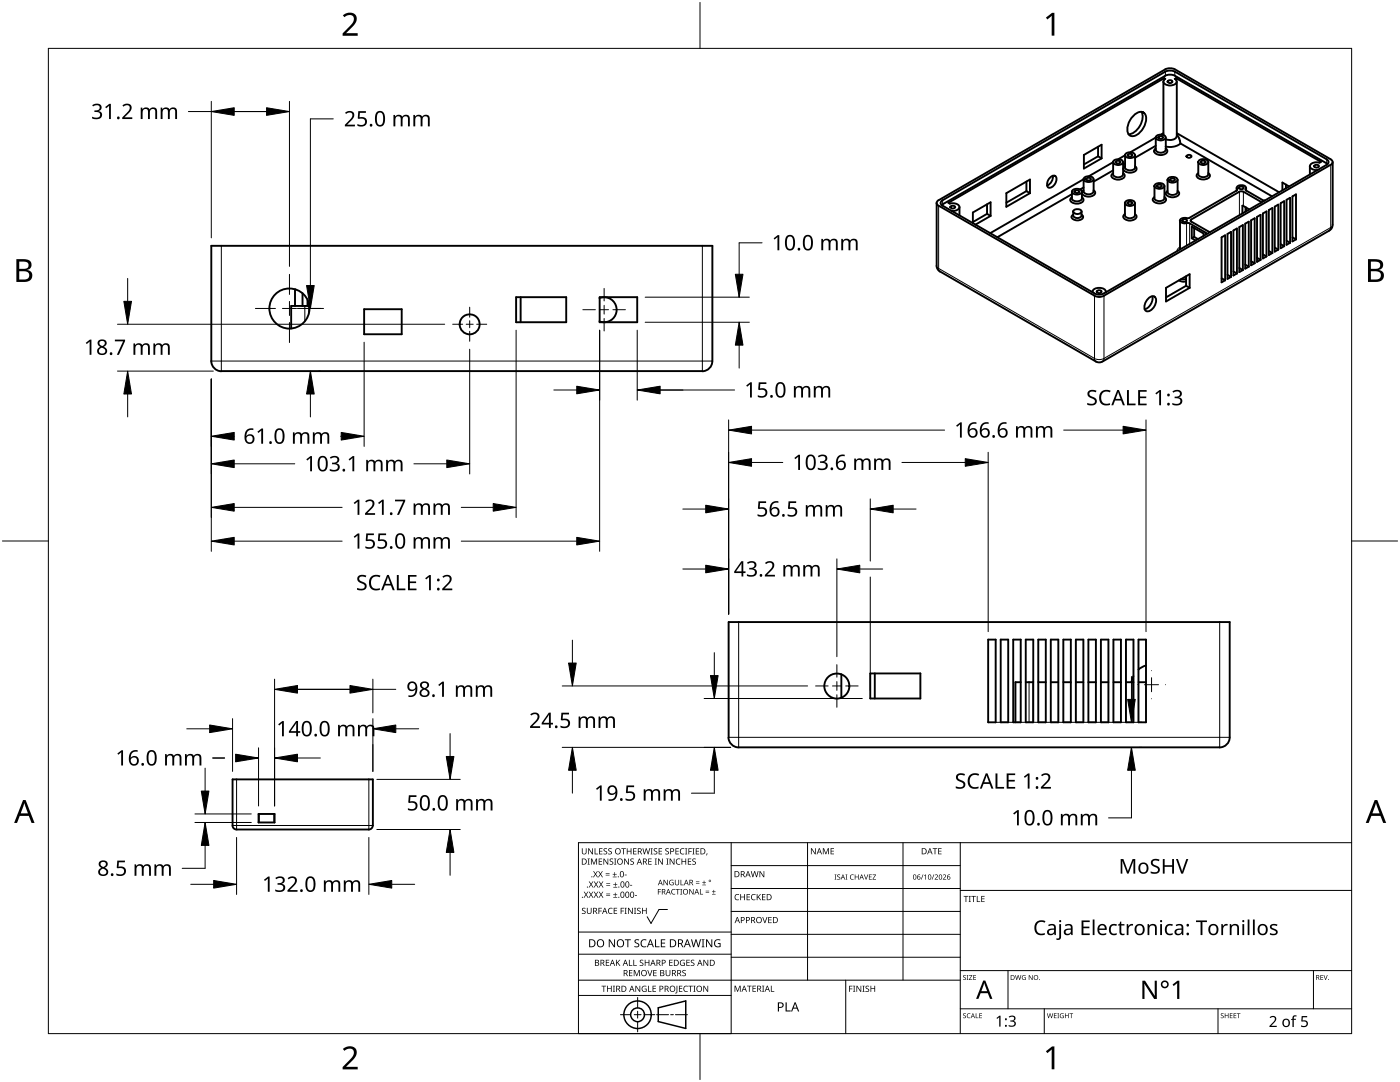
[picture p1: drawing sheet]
<svg xmlns="http://www.w3.org/2000/svg" width="279mm" height="216mm" viewBox="0 0 279 216" stroke-linecap="round" stroke-linejoin="round" font-family="sans-serif">
<g fill="none" stroke="#000" stroke-width=".38">
<path d="M232.2 16.3v10.6M232.3 15.6l.3 .1M232.3 15.6v.3M232.3 15.6l-43 24.9 .3 .1M232.5 13.8l.8-.2 1.2 .2 31.1 18a.59 .59 0 0 1 .3 .5 .59 .59 0 0 1-.3 .6l-45.3 26.1-.9 .3-1-.3M232.5 15.1l1-.2 .9 .2 30.4 17.5M232.5 15.7a.6 .6 0 0 0-.3 .7 .6 .6 0 0 0 .5 .5 1.56 1.56 0 0 0 2.1-.6v-.2l-.4-.4M232.5 14.3l.8-.2h.6l.5 .2M232.6 13.8l-45.3 26.2a.59 .59 0 0 0-.4 .5 .59 .59 0 0 0 .4 .6l31.1 17.9M232.6 15.1l-44.5 25.7M232.6 14.3l-44.5 25.7M233.1 16.1l.2-.1a.49 .49 0 0 1 .7 .3 .55 .55 0 0 1-1 0z"/>
<path d="M234.5 14.3l30.3 17.5M234.7 15.6l28.9 16.7-.3 .2a1.49 1.49 0 0 0-1.9 .7 1.34 1.34 0 0 0 1.6 .7M234.7 15.6l-.2 .1M234.7 15.6v.3M234.9 16.3v10.9M188.1 40a.59 .59 0 0 0-.4 .5 .59 .59 0 0 0 .4 .6M200.8 38.5l4.8-2.7v2.7l-4.8 2.8zM204.8 38.1l-4 2.4M204.8 36.2v1.9M204.8 38.1l.8 .4M209.5 35.5a.82 .82 0 0 1 1.3-.2 1.66 1.66 0 0 1-1.6 2.1 1.39 1.39 0 0 1 .3-1.9zM210.1 35.1a1.95 1.95 0 0 1-1.1 1.9"/>
<path d="M213.9 39.4a.55 .55 0 0 0-.1 .9 1.6 1.6 0 0 0 2.4-.4l-.3-.5M213.9 39.6a1.17 1.17 0 0 0 2 0M213.9 38.7l-14.9 8.6M213.9 38.2v1.4M214 38a1.22 1.22 0 0 1 1.9 .3 1.17 1.17 0 0 1-2 0zM214.5 38.1l.2-.1a.49 .49 0 0 1 .7 .3l-.2 .2h-.5l-.3-.2zM215.9 38.2v1.4M216.2 38l-.3 .4M216.3 35.7l-.1 2.5a1.13 1.13 0 0 0 2 0M216.3 37.4l-.7 .4M216.3 35.8l-18.7 10.7M216.3 30.9l3.5-2v2.7l-3.5 2z"/>
<path d="M216.3 35.5a1.22 1.22 0 0 1 1.9 .3 1.17 1.17 0 0 1-2 0zM216.8 35.6l.2-.1a.49 .49 0 0 1 .7 .3l-.2 .2h-.5l-.3-.2zM218.2 38a.58 .58 0 0 1 .4 .6 .58 .58 0 0 1-.6 .5 1.67 1.67 0 0 1-2.1-.6M218.3 35.7v2.5M219.1 29.3v1.9M219.1 31.2l-2.8 1.6M219.1 31.2l.7 .4M222.1 34.8a1.13 1.13 0 0 0 2 0M222.1 34.6a.53 .53 0 0 0 0 .9 1.6 1.6 0 0 0 2.4-.4l-.2-.4-.2-.1M222.1 32.4l-4.8 2.8M222.1 34l-3.8 2.2M222.1 32.3v2.5"/>
<path d="M222.2 32.1a1.48 1.48 0 0 1 1.9 0v.2a1.13 1.13 0 0 1-2 0zM222.7 32.2l.2-.1a.5 .5 0 0 1 .7 .2 .55 .55 0 0 1-1 0zM224.1 32.3v2.5M224.5 33.2a.55 .55 0 0 0-.1 .9 1.59 1.59 0 0 0 2.4-.4l-.3-.5M224.5 32.6l-.4 .2M224.5 31l-1.3 .8M224.6 30.7a1.25 1.25 0 0 1 1.9 .3 1.21 1.21 0 0 1-2 0zM225.1 30.8l.2-.1a.47 .47 0 0 1 .7 .3 .55 .55 0 0 1-1 0zM226.4 22.9a1.43 1.43 0 0 1 2.1-.2 3.5 3.5 0 0 1-2.6 4.5 1.14 1.14 0 0 1-.9-1.4 4.1 4.1 0 0 1 1.4-2.9zM226.5 31v2.4a1.21 1.21 0 0 1-2 0v-2.4M227.8 22.3a3.5 3.5 0 0 1-2.6 4.5M230.4 39.6a1.17 1.17 0 0 0 2 0"/>
<path d="M230.4 39.3a.54 .54 0 0 0-.1 1 1.6 1.6 0 0 0 2.4-.5l-.3-.5M230.4 37.1v2.4M230.5 36.9a1.21 1.21 0 0 1 1.9 .2 1.17 1.17 0 0 1-2 0zM230.6 29.6a.6 .6 0 0 0-.3 .7 .6 .6 0 0 0 .6 .5 1.52 1.52 0 0 0 2.1-.7l-.4-.5M230.7 27.4l-.1 2.5a1.13 1.13 0 0 0 2 0M230.7 29.1l-4.2 2.4M230.7 27.5l-5.1 2.9M230.7 27.2a1.48 1.48 0 0 1 1.9 0v.2a1.13 1.13 0 0 1-2 0zM231 37l.2-.1a.49 .49 0 0 1 .7 .2 .59 .59 0 0 1-1 0zM231.2 27.3l.2-.1a.5 .5 0 0 1 .7 .2 .55 .55 0 0 1-1 0zM232.2 26.9h-.1M232.2 26.6l-.5 .2"/>
<path d="M232.4 37.1v2.4M232.7 27.4v2.5M233 38.1a.53 .53 0 0 0-.1 .9 1.62 1.62 0 0 0 2.4-.4l-.3-.5M233 35.9v2.4a1.13 1.13 0 0 0 2 0v-2.4M233.1 35.7a1.23 1.23 0 0 1 1.9 .2 1.17 1.17 0 0 1-2 0zM233.6 35.7l.2-.1a.51 .51 0 0 1 .7 .3l-.5 .3-.4-.2zM234.8 27.2a1.63 1.63 0 0 1-2.2 .6M234.9 26.6l20.4 11.8M234.9 26.9h.1M234.9 26.9l.4 .6 .3 1.1 18.3 10.6M235.5 28.7a3.6 3.6 0 0 1-2.9 .6M236.9 31l.1-.1a.53 .53 0 0 1 .8 .3 .58 .58 0 0 1-1 0z"/>
<path d="M239.1 34.5a.59 .59 0 0 0-.3 .7 .59 .59 0 0 0 .5 .5 1.61 1.61 0 0 0 2.2-.6l-.4-.6M239.1 32.3v2.5a1.17 1.17 0 0 0 2 0v-2.5M239.2 32.1a1.22 1.22 0 0 1 1.9 .2 1.13 1.13 0 0 1-2 0zM239.7 32.2l.2-.1a.53 .53 0 0 1 .7 .2 .55 .55 0 0 1-1 0zM246.8 38.1l.1-.2a.72 .72 0 0 1 .1-.7 .72 .72 0 0 1 .7-.2 .72 .72 0 0 1 1 .6l-.2 .2 .2 .3M246.8 38l-9.4 5.4M246.8 37.5v.5M247.3 38.3h.8M247.3 37.3l.2-.1a.48 .48 0 0 1 .7 .3 .59 .59 0 0 1-1 0zM247.4 38.2l-9.6 5.6M248.1 38.2l3.5 2M248.7 37.5v.5l3.2 1.9"/>
<path d="M251.9 39.9l.5 .1M256.6 36.8v.8M256.8 39.9l.7-.4v8.9l-.7 .5zM257.3 37.2l-1.4-.8v1.6M257.9 39.2l.7-.4v9l-.7 .4zM261.4 33.1v1.7M262.3 33l.2-.1a.53 .53 0 0 1 .7 .3l-.5 .2-.4-.1zM264.8 32.6l.1 .2M264.8 31.8a.59 .59 0 0 1 .3 .5 .59 .59 0 0 1-.3 .6M264.8 32.9l-44.5 25.6-.9 .3-1-.3M266 32.3v12.6M58.9 57.7v3.3"/>
<path d="M60.4 58.5v2.5M61.4 59.8v1.2M103 59.3h10v5h-10zM103.9 59.3v5M119.6 59.5a2.51 2.51 0 0 1 3.5 2.3 2.51 2.51 0 0 1-3.5 2.3M119.7 59.3h7.5v5h-7.5zM186.9 53a1.51 1.51 0 0 0 .7 1.2l31.1 17.9M186.9 40.5v12.5M188.1 40.8l-.2 .1M188.1 41l30.3 17.5M189.5 40.6a1.56 1.56 0 0 1 2 .7 1.34 1.34 0 0 1-1.6 .8M189.7 41.2l.2-.1a.55 .55 0 0 1 .7 .2 .55 .55 0 0 1-.9 0z"/>
<path d="M191.5 41.3v1.7M197 42.7l-2.8 1.6M197 40.8v1.9M197 42.7l.7 .4M197.7 43.1v-2.7l-3.5 2v2.1M197.7 43.1l-3 1.7M214.2 42.8a.48 .48 0 0 0-.3 .8 1.41 1.41 0 0 0 2.3-.3l-.2-.3-.2-.2M214.2 42.2v.8M214.2 42l.8-.3a.59 .59 0 0 1 .8 .7 1.02 1.02 0 0 1-1.6-.2zM215.9 42.2v.8a.96 .96 0 0 1-1.7 0M218 58.2v.1M218.1 58.3h-.1a1.03 1.03 0 0 1 1.4-.9 .99 .99 0 0 1 1.3 .9"/>
<path d="M219 58.1l.1-.2a.49 .49 0 0 1 .7 .3 .55 .55 0 0 1-.9 0zM220.7 58.2v.1M224.5 42.7a.6 .6 0 0 0-.3 .7 .6 .6 0 0 0 .5 .4 1.56 1.56 0 0 0 2.1-.6l-.3-.5M224.5 40.5v2.5a1.13 1.13 0 0 0 2 0M224.6 40.3a1.21 1.21 0 0 1 1.9 .2 1.13 1.13 0 0 1-2 0zM225.1 40.4l.2-.1a.53 .53 0 0 1 .7 .2 .55 .55 0 0 1-1 0zM226.5 40.5v2.4M229 59.7a1.01 1.01 0 0 1 1.6-.3 2.21 2.21 0 0 1-1.6 2.7 .79 .79 0 0 1-.6-1zM230 59.1a2.35 2.35 0 0 1-1.6 2.6M232.7 57.4l4.7-2.7v2.7l-4.7 2.8zM235.3 56l.6 .2h.8M235.5 49.5h.1"/>
<path d="M235.5 44v5.5M235.8 55.7h.9M236 43.9l.2-.1a.49 .49 0 0 1 .7 .2 .55 .55 0 0 1-1 0zM236.7 55.1v1.9M236.7 57l.7 .4M236.7 57l-4 2.3M237.4 43.5h-.2a2.43 2.43 0 0 0-1.6 .3l-.1 .2a1.63 1.63 0 0 0 1.7 .5l.2 .1M237.4 44.6l3.2 1.8 .1 .3M237.7 43.8l-.1 .2 .1 .2M237.8 44.2l3.4 2M237.8 47.5l.8 .5M238.3 47.3l.8 .4"/>
<path d="M238.3 45.5v1.8M238.3 47.3l-.5 .2M240.2 47.1v-.5l-2.4-1.4v2.3M241.2 46.2l.3 .1M243.8 47.4l.7-.5v9l-.7 .4zM243.8 55.5l.7 .4M245 46.7l.7-.4v8.9l-.7 .5zM245 54.8l.7 .4M246.2 46l.7-.4v9l-.7 .4zM246.2 54.2l.7 .4M247.3 45.3l.7-.4v9l-.7 .4zM247.3 53.5l.7 .4"/>
<path d="M247.9 41.1h.2M247.9 41v1.6M248.1 41.1l1.2 .7M248.5 44.6l.7-.4v9l-.7 .4zM248.5 52.8l.7 .4M248.6 41.3v.9M248.7 41.4v.8M249.7 44l.7-.5v9l-.7 .4zM249.7 52.1l.7 .4M250.9 43.3l.7-.4v8.9l-.7 .5zM250.9 51.4l.7 .4M251.6 40.3l.1 .1"/>
<path d="M252 42.6l.8-.4v9l-.8 .4zM252 50.8l.8 .4M253.2 41.9l.7-.4v9l-.7 .4zM253.2 50.1l.7 .4M254.4 41.2l.7-.4v9l-.7 .4zM254.4 49.4l.7 .4M255.6 40.6l.7-.5v9l-.7 .4zM255.6 48.7l.7 .4M256.8 48l.7 .4M257.9 47.4l.7 .4M265.9 44.9a1.26 1.26 0 0 1-.6 1.1l-45.3 26.1a1.3 1.3 0 0 1-1.3 0M44.2 74.1a2.06 2.06 0 0 1-2-2v-23.1h100v23a2.06 2.06 0 0 1-2 2.1"/>
<path d="M44.2 74h96M61.7 61h-3.6v4.5M72.7 61.7h7.5v5h-7.5zM167.9 134.5v4.7M173.7 134.4h10v5h-10zM174.6 134.4v5M197.2 127.6h1.5v16.5h-1.5zM199.7 127.6h1.5v16.5h-1.5zM202.2 127.6h1.5v16.5h-1.5zM203.7 136.1h-1.1v8M204.7 127.6h1.5v16.5h-1.5zM204.7 136.1h1.5"/>
<path d="M207.2 127.6h1.5v16.5h-1.5zM207.2 136.1h1.5M209.7 136.1h1.5M209.7 127.6h1.5v16.5h-1.5zM212.2 127.6h1.5v16.5h-1.5zM212.2 136.1h1.5M214.7 136.1h1.5M214.7 127.6h1.5v16.5h-1.5zM217.2 127.6h1.5v16.5h-1.5zM217.2 136.1h1.5M219.7 136.1h1.5M219.7 127.6h1.5v16.5h-1.5z"/>
<path d="M222.2 127.6h1.5v16.5h-1.5zM222.2 136.1h1.5M224.7 136.1h1.5M224.7 127.6h1.5v16.5h-1.5zM226.2 134.9l-.4 1.2M227.2 127.6h1.5v16.5h-1.5zM228.7 132.8l-1.5 .8M228.7 136.1h-1.5M145.4 147.2a2.08 2.08 0 0 0 2 1.9M145.4 147.1v-23h100v23.1a2.01 2.01 0 0 1-2 1.9M243.4 149.1h-96M47.2 165.5a.8 .8 0 0 1-.8-.8v-9.2h28v9.2a.77 .77 0 0 1-.8 .8"/>
<path d="M51.6 162.4h3.2v1.7h-3.2zM73.6 165.5h-26.4"/>
<circle cx="57.8" cy="61.6" r="4"/>
<circle cx="93.7" cy="64.7" r="2"/>
<circle cx="167" cy="136.9" r="2.5"/>
</g>
<g fill="none" stroke="#000" stroke-width=".2">
<path d="M232.6 14.3v.8M234.5 14.3v.8M188.1 40v.8M246.9 37.7v.2M247.4 38.2v4.7M248.1 38.2v2.9M248.6 37.7v.2M264.8 31.8v.8M265.6 32.9v12.5M44.2 49v25M140.2 49v25M186.9 53l.4 .6"/>
<path d="M187.3 53.6l.3 .6M187.3 53.6l31.1 17.9v-12.5M187.3 41v12.6M220.3 59v12.5M235.5 49.3a.82 .82 0 0 0-.6 .8M235.5 49.6v.1M236.8 44.5v4.5M237.4 44.6v4.1M237.8 43.8v.4M240.6 46.4v.4M248.6 41.4v.8M251.6 40.2v.3"/>
<path d="M265.6 45.4l-.3 .6M265.6 45.4l-45.3 26.1M265.9 44.9l-.3 .5M42.2 72h100M60.8 61v3.1M61.6 61v1.6M220.3 71.5l-.3 .6M220.3 71.5l-.9 .3-1-.3 .3 .6M147.4 124.1v25M205.4 136.1v8M206.2 136.1v8M226 136.1v8"/>
<path d="M243.4 124.1v25M47.2 155.5v10M73.6 155.5v10M145.4 147.1h100M46.4 164.7h28M51.7 162.4v1.7M54.7 162.4v1.7"/>
</g>
<path d="M9.7 9.7h260v196.5h-260z" fill="none" stroke="#000" stroke-width=".2"/>
<path d="M139.7 .5v9.2M.5 108h9.2M269.7 108h9.2M139.7 206.2v9.2" fill="none" stroke="#000" stroke-width=".2"/>
<g fill="#000">
<path d="M68.4 3.1a1.64 1.64 0 0 1 2.8 .4 2.52 2.52 0 0 1-1.2 2.2l-.9 .9h2.3v.5h-3v-.4l1.2-1.2a1.95 1.95 0 0 0 .9-2.2 1.23 1.23 0 0 0-1.8 .1zM208.7 3.5l1.3-.9h.4v4.5h-.5v-4l-.9 .8zM68.4 209.3a1.64 1.64 0 0 1 2.8 .4 2.52 2.52 0 0 1-1.2 2.2l-.9 1h2.3v.5h-3v-.5l1.2-1.2a1.95 1.95 0 0 0 .9-2.1 1.23 1.23 0 0 0-1.8 .1zM208.7 209.8l1.3-1h.4v4.6h-.5v-4l-.9 .7z"/>
<path d="M3.3 51.7h1.3a1.28 1.28 0 0 1 1.7 1.3 1.04 1.04 0 0 1-.9 .9 1.23 1.23 0 0 1 1 1.5 1.23 1.23 0 0 1-1.5 .9h-1.6zM3.8 54.1v1.7h1a.86 .86 0 0 0 1-.9 .86 .86 0 0 0-1.1-.8zM3.8 52.2v1.4h.9a.78 .78 0 0 0 1-.7 .78 .78 0 0 0-1.1-.7z"/>
<path d="M273 51.7h1.3a1.28 1.28 0 0 1 1.7 1.3 1.04 1.04 0 0 1-.8 .9 1.23 1.23 0 0 1 1 1.5 1.23 1.23 0 0 1-1.6 .9h-1.6zM273.6 54.1v1.7h.9a.86 .86 0 0 0 1.1-.9 .86 .86 0 0 0-1.1-.8zM273.6 52.2v1.4h.8a.78 .78 0 0 0 1-.7 .78 .78 0 0 0-1.1-.7z"/>
<path d="M4.6 159.6h.5l1.8 4.6h-.6l-.6-1.4h-1.8l-.5 1.4h-.6zM4.8 160.2l-.7 2.1h1.5z"/>
<path d="M274.3 159.6h.6l1.7 4.6h-.6l-.5-1.4h-1.8l-.6 1.4h-.5zM274.6 160.2l-.7 2.1h1.4z"/>
</g>
<g fill="none" stroke="#000" stroke-width=".2">
<path d="M145.9 168.1v38.1h-30.5v-38.1h154.3M145.9 172.7h45.7M145.9 177.3h45.7M161.2 168.1v27.5M180.2 168.1v27.5M191.6 168.1v38.1M191.6 177.7h78.1M115.4 198.6h30.5M115.4 195.6h76.2M115.4 190.4h30.5M115.4 186h30.5M127.3 199v2.1"/>
<path d="M133.2 181.5h-1.7l-1.6 2.8-.7-1.4M145.9 181.9h45.7M145.9 186.4h45.7M145.9 191h45.7M168.8 195.6v10.6M191.6 193.7h78.1M201.2 193.7v7.6M262.1 193.7v7.6M123.8 202.5h2.1M126.6 202.5h1.3M127.3 201.8v1.4M127.3 203.8v2.1"/>
<path d="M128.6 202.5h2.1M131 202.5h2.4M133.8 202.5h.6M134.8 202.5h2.4M191.6 201.3h78.1M208.4 201.3v4.9M243.1 201.3v4.9"/>
</g>
<g fill="#000">
<path d="M116.1 169.3h.2v.8a.32 .32 0 0 0 .3 .3 .32 .32 0 0 0 .3-.3v-.8h.2v.8a.47 .47 0 0 1-.5 .4 .47 .47 0 0 1-.5-.5zM116.5 177.9h.2l.3 .5 .3-.5h.1l-.4 .6 .4 .6h-.1l-.3-.5-.4 .5h-.1l.4-.6zM117.3 171.3h.4l-.1 .1v1l.1 .1h-.4l.1-.1v-1zM117.4 169.3h.2l.6 1v-1h.1v1.2h-.1l-.7-1v1h-.1zM117.5 177.9h.2l.3 .5 .3-.5h.1l-.4 .6 .4 .6h-.1l-.4-.5-.3 .5h-.1l.4-.6zM117.5 175.9h.2l.3 .5 .3-.5h.1l-.4 .6 .5 .6h-.2l-.3-.5-.4 .5h-.1l.4-.6zM117.9 171.3h.3l.3 1 .4-1h.3v1.2h-.2v-1l-.4 1h-.1l-.4-1v1h-.2zM118.7 169.3h.1v1h.6v.2h-.7zM118.4 173.8h.1l.3 .5 .3-.5h.2l-.4 .6 .4 .7h-.1l-.4-.6-.3 .6h-.1l.4-.7zM118.5 177.9h.2l.2 .5 .3-.5h.2l-.4 .6 .4 .6h-.1l-.4-.5-.3 .5h-.1l.4-.6zM118.5 175.9h.2l.3 .5 .3-.5h.1l-.4 .6 .4 .6h-.1l-.3-.5-.4 .5h-.1l.4-.6zM119.5 171.3h.7v.1h-.6v.4h.5v.2h-.5v.4h.6v.1h-.7z"/>
<path d="M119.6 169.3h.6v.1h-.5v.4h.5v.1h-.5v.4h.5v.2h-.6zM119.4 173.8h.1l.3 .5 .3-.5h.2l-.4 .6 .4 .7h-.1l-.4-.6-.3 .6h-.2l.5-.7zM119.5 177.9h.1l.3 .5 .3-.5h.2l-.4 .6 .4 .6h-.1l-.4-.5-.3 .5h-.1l.4-.6zM119.5 175.9h.2l.3 .5 .3-.5h.1l-.4 .6 .4 .6h-.1l-.4-.5-.3 .5h-.1l.4-.6zM120.9 174.6h.8v.1h-.8zM120.9 174.2h.8v.1h-.8zM121 178.7h.8v.1h-.8zM121 178.3h.8v.1h-.8zM121 176.6h.8v.1h-.8zM121 176.3h.8v.1h-.8zM120.5 169.4l.4-.1h.3l-.1 .1a.25 .25 0 0 0-.4-.1 .25 .25 0 0 0 0 .4l.4 .3 .1 .2-.3 .3-.5-.1v-.1h.2a.27 .27 0 0 0 .4-.1 .27 .27 0 0 0-.3-.3l-.2-.2zM120.4 171.3h.2l.7 1-.1-1h.2v1.2h-.2l-.6-1v1h-.2z"/>
<path d="M121.4 169.4l.5-.1h.2v.1a.25 .25 0 0 0-.4-.1 .25 .25 0 0 0 0 .4l.4 .3v.2l-.2 .3-.5-.1v-.1h.1a.27 .27 0 0 0 .5-.1 .27 .27 0 0 0-.4-.3l-.2-.2zM122.3 174.9h.8v.2h-.8zM122.4 179h.8v.1h-.8zM122.4 177h.8v.1h-.8zM121.7 171.4l.4-.1 .3 .1-.1 .1a.25 .25 0 0 0-.4-.1 .25 .25 0 0 0 0 .4 .42 .42 0 0 1 .5 .5 .42 .42 0 0 1-.7 .2l-.1-.2 .2 .1a.27 .27 0 0 0 .5-.2 .27 .27 0 0 0-.4-.3l-.2-.2zM122.6 174h.1v.4h.4v.1h-.4v.4h-.1v-.4h-.3v-.1h.3zM122.7 178.1h.1v.4h.4v.1h-.4v.3h-.1v-.3h-.3v-.1h.3zM122.7 176.1h.2v.3h.3v.2h-.3v.3h-.2v-.3h-.3v-.2h.3zM122.6 171.3h.4l-.1 .1v1l.1 .1h-.4l.1-.1v-1zM124 169.3h.9v.1h-.4v1.1h-.1v-1.1h-.4zM124.7 174.5h.4v.2h-.4zM124.6 171.3h.1l.7 1v-1h.1v1.2h-.2l-.6-1v1h-.1z"/>
<path d="M125.7 176.6h.5v.1h-.5zM125.1 169.3h.1v.5h.7v-.5h.1v1.2h-.1v-.6h-.7v.6h-.1zM125.8 171.4l.5-.1 .2 .1v.1a.25 .25 0 0 0-.4-.1 .25 .25 0 0 0 0 .4 .42 .42 0 0 1 .4 .5 .42 .42 0 0 1-.7 .2v-.2l.1 .1a.27 .27 0 0 0 .5-.2 .27 .27 0 0 0-.4-.3l-.2-.2zM126.7 178.6h.4v.2h-.4zM126.4 169.3h.6v.1h-.5v.4h.5v.1h-.5v.4h.5v.2h-.6zM128.2 169.3h.2l.2 1 .3-1h.2l.2 1 .3-1h.1l-.3 1.2h-.1l-.3-1.1-.3 1.1h-.2zM129.4 171.3h.7v.1h-.6v.4h.5v.2h-.5v.4h.6v.1h-.7zM129.8 169.3h.5l-.2 .1v1l.2 .1h-.5l.2-.1v-1zM130.7 171.3h.4l-.1 .1v1l.1 .1h-.4l.1-.1v-1zM130.5 169.4l.4-.1h.3l-.1 .1a.25 .25 0 0 0-.4-.1 .25 .25 0 0 0 0 .4l.4 .3 .1 .2-.2 .3-.6-.1v-.1h.2a.27 .27 0 0 0 .4-.1 .27 .27 0 0 0-.3-.3l-.2-.2zM131.3 177.4h.6v.1h-.5v.4h.5v.1h-.5v.5h-.1zM131.4 169.3h.7v.1h-.5v.4h.5v.1h-.5v.4h.5v.2h-.7z"/>
<path d="M131.3 171.3h.2l.7 1v-1h.1v1.2h-.2l-.6-1v1h-.2zM132.4 175.6h.2l.6 .9v-.9h.1v1h-.2l-.6-.9v.9h-.1zM133 171.3h.4l-.1 .1v1l.1 .1h-.4l.1-.1v-1zM132.8 169.4l.4-.1h.3l-.1 .1a.25 .25 0 0 0-.3-.1 .25 .25 0 0 0 0 .4l.4 .3v.2l-.2 .3-.5-.1v-.1h.1a.27 .27 0 0 0 .5-.1 .27 .27 0 0 0-.4-.3l-.2-.2zM133.7 175.7l.5-.2 .2 .1v.1a.45 .45 0 0 0-.7 .4 .45 .45 0 0 0 .6 .4v-.3h-.2v-.1h.3v.5a.6 .6 0 0 1-.8-.1 .6 .6 0 0 1 .1-.8zM134.1 177.5l.4-.1h.3l-.1 .2a.44 .44 0 0 0-.6 .4 .44 .44 0 0 0 .6 .3 .52 .52 0 0 1-.7 0 .52 .52 0 0 1 .1-.8zM133.6 171.3h.2l.7 1v-1h.1v1.2h-.2l-.6-1v1h-.2zM134.9 177.4h.8v.1h-.4v1h-.1v-1h-.3zM135 171.5l.5-.2 .3 .1-.1 .1a.49 .49 0 0 0-.7 .4 .49 .49 0 0 0 .7 .5 .52 .52 0 0 1-.6 0 .52 .52 0 0 1-.2-.6zM134.8 169.3h.7v.1h-.6v.4h.5v.1h-.5v.4h.6v.2h-.7zM134.7 175.6h.1v.7a.28 .28 0 0 0 .3 .2 .28 .28 0 0 0 .3-.2v-.7h.1v.7a.42 .42 0 0 1-.4 .4 .42 .42 0 0 1-.4-.4zM135.8 175.6h.2v.9h.4v.1h-.6z"/>
<path d="M135.8 177.4h.3l-.1 .1v.9l.1 .1h-.3l.1-.1v-.9zM135.8 169.4l.4-.1h.4l-.1 .1h-.2a.49 .49 0 0 0-.4 .6 .49 .49 0 0 0 .7 .3 .52 .52 0 0 1-.7 .1 .52 .52 0 0 1-.2-.6zM136 171.3h.2v.5h.6v-.5h.1v1.2h-.1v-.5h-.6v.5h-.2zM136.7 169.3h.5l-.2 .1v1l.2 .1h-.5l.2-.1v-1zM137.4 169.3h.7v.1h-.6v.4h.5v.2h-.5v.5h-.1zM137.3 171.3h.7v.1h-.6v.4h.5v.2h-.5v.4h.6v.1h-.7zM137.6 177.4h.1l.6 .9v-.9h.1v1.1h-.1l-.6-.9v.9h-.1zM138.2 169.3h.4l-.1 .1v1l.1 .1h-.4l.1-.1v-1zM138.9 176.2h.7v.1h-.7zM138.9 175.9h.7v.1h-.7zM138.2 171.4l.4-.1 .3 .1-.1 .1a.25 .25 0 0 0-.4-.1 .25 .25 0 0 0 0 .4 .42 .42 0 0 1 .5 .5 .42 .42 0 0 1-.7 .2l-.1-.2 .2 .1a.27 .27 0 0 0 .5-.2 .27 .27 0 0 0-.4-.3l-.2-.2zM138.9 169.3h.6v.1h-.5v.4h.5v.1h-.5v.4h.5v.2h-.6z"/>
<path d="M139.7 177.4h.1v1h.5v.1h-.6zM140.1 176.5h.8v.1h-.8zM140.5 175.7h.1v.3h.3v.2h-.3v.3h-.1v-.3h-.4v-.2h.4zM140.8 178h.7v.2h-.7zM140.8 177.7h.7v.1h-.7zM141 170.3h.2l-.3 .4zM142.1 178.4h.7v.1h-.7zM142.4 177.6h.1v.3h.3v.1h-.3v.3h-.1v-.3h-.3v-.1h.3zM146.8 178.6l.4-.2 .3 .1v.1a.49 .49 0 0 0-.7 .4 .49 .49 0 0 0 .7 .5 .52 .52 0 0 1-.7 0 .52 .52 0 0 1-.2-.6zM147.7 178.4h.2v.5h.6v-.5h.2v1.2h-.2v-.5h-.6v.5h-.2zM149 178.4h.7v.1h-.5v.4h.4v.2h-.4v.4h.5v.1h-.7zM150 178.6l.5-.2 .3 .1-.1 .1a.49 .49 0 0 0-.7 .4 .49 .49 0 0 0 .8 .5 .52 .52 0 0 1-.7 0 .52 .52 0 0 1-.2-.6z"/>
<path d="M149.8 173.8h.2l.3 1.1 .2-1.1h.2l.3 1.1 .2-1.1h.2l-.3 1.2h-.2l-.3-1-.3 1h-.1zM151 178.4h.2v.6l.5-.6h.2l-.5 .5 .5 .7h-.2l-.4-.6-.1 .6h-.2zM151.6 173.8h.1l.7 1v-1h.1v1.2h-.1l-.7-1v1h-.1zM152.1 178.4h.7v.1h-.6v.4h.5v.2h-.5v.4h.6v.1h-.7zM161.8 169.3h.2l.7 1v-1h.1v1.2h-.2l-.6-1v1h-.2zM164.2 169.3h.2l.4 .9 .4-.9h.2v1.2h-.1v-1.1l-.4 1.1h-.1l-.4-1.1v1.1h-.2zM165.8 169.3h.6v.1h-.5v.4h.5v.1h-.5v.4h.5v.2h-.6zM166.6 174.5h.3l-.1 .1v.8l.1 .1h-.3l.1-.1v-.8zM167.1 174.6l.4-.1h.2l-.1 .1a.24 .24 0 0 0-.3 0 .24 .24 0 0 0-.1 .3 .24 .24 0 0 0 .3 .1l.2 .2-.1 .3h-.4l-.1-.1a.26 .26 0 0 0 .4 0 .26 .26 0 0 0 0-.3 .26 .26 0 0 0-.3-.1zM168.7 174.5h.4l-.1 .1v.8l.1 .1h-.4l.2-.1v-.8zM169.8 174.6l.2-.1h.4l-.3 .1a.42 .42 0 0 0-.3 .5 .42 .42 0 0 0 .6 .3 .48 .48 0 0 1-.7-.1 .48 .48 0 0 1 .1-.7zM170.6 174.5h.1v.4h.5v-.4h.2v1h-.2v-.5h-.5v.5h-.1z"/>
<path d="M172.4 174.5h.1l.3 .9 .3-.9h.2l-.4 1h-.1zM173.4 174.5h.6v.1h-.5v.3h.5v.1h-.5v.4h.5v.1h-.6zM174.1 174.5h.7l-.5 .9h.5v.1h-.7l.6-.9h-.6zM184.2 174.5h.1l-.4 1h-.1zM184.4 174.7l.4-.2v1h-.1v-.9l-.2 .2zM186.3 174.5h.2l-.4 1h-.2zM186.1 169.3h.9v.1h-.3v1.1h-.2v-1.1h-.4zM186.5 174.6a.37 .37 0 0 1 .6 0 .37 .37 0 0 1-.2 .6l-.2 .2h.5v.1h-.7l.3-.4a.27 .27 0 0 0 .3-.3 .27 .27 0 0 0-.4-.2zM187.2 169.3h.7v.1h-.5v.4h.5v.1h-.5v.4h.5v.2h-.7zM188.2 174.6a.37 .37 0 0 1 .6 0 .37 .37 0 0 1-.3 .6l-.2 .2h.5v.1h-.6l.2-.4a.27 .27 0 0 0 .3-.3 .27 .27 0 0 0-.4-.2zM192.3 178.8h.9v.1h-.3v1.1h-.2v-1.1h-.4zM193.3 178.8h.5l-.2 .1v1l.2 .1h-.5l.2-.1v-1z"/>
<path d="M193.8 178.8h1v.1h-.4v1.1h-.2v-1.1h-.4zM194.9 178.8h.2v1.1h.5v.1h-.7zM195.8 178.8h.7v.1h-.5v.4h.5v.1h-.5v.5h.5v.1h-.7zM223.7 171.4h.5l.9 2.4 .9-2.4h.6v2.9h-.4v-2.5l-1 2.5h-.3l-.9-2.5v2.5h-.3zM229.8 171.7a1.38 1.38 0 0 1 1.6-.2l-.1 .3-.4-.1a.52 .52 0 0 0-.7 .1 .52 .52 0 0 0 0 .6l.4 .3a.9 .9 0 0 1 .9 1 .9 .9 0 0 1-1.3 .7l-.6-.2v-.3a1.03 1.03 0 0 0 1.5-.2 1.04 1.04 0 0 0-1-.9 .77 .77 0 0 1-.3-1.1zM232.1 171.4h.3v1.2h1.5v-1.2h.4v2.9h-.4v-1.3h-1.5v1.3h-.3zM234.7 171.4h.4l.8 2.5 .9-2.5h.3l-1 2.9h-.4zM116.2 181.3l.4-.2 .3 .1-.1 .1a.25 .25 0 0 0-.4-.1 .25 .25 0 0 0 0 .4l.4 .2 .1 .3-.3 .3-.5-.1v-.1h.2a.27 .27 0 0 0 .4-.1 .27 .27 0 0 0-.3-.3l-.2-.2zM117.1 181.1h.2v.8a.32 .32 0 0 0 .3 .3 .32 .32 0 0 0 .3-.3v-.8h.2v.8a.47 .47 0 0 1-.5 .5 .47 .47 0 0 1-.5-.5zM119.4 181.1h.7v.2h-.5v.4h.5v.1h-.5v.6h-.2zM120 196.7h1v.1h-.4v1.1h-.2v-1.1h-.4zM120.9 191.5h.7v.1h-.5v.4h.4v.2h-.4v.4h.5v.1h-.7z"/>
<path d="M121.5 181.3l.4-.2 .4 .1-.1 .1a.49 .49 0 0 0-.7 .5 .49 .49 0 0 0 .7 .4 .52 .52 0 0 1-.6 .1 .52 .52 0 0 1-.3-.6zM121.1 196.7h.2v.5h.6v-.5h.2v1.2h-.2v-.6h-.6v.6h-.2zM121.5 187.4h.2l.9 1.3v-1.3h.1v1.6h-.2l-.8-1.3v1.3h-.2zM122.3 196.7h.4l-.1 .1v1l.1 .1h-.4l.2-.1v-1zM122.5 181.1h.7v.2h-.6v.4h.5v.1h-.5v.4h.6v.2h-.7zM122.9 191.5h.2v.6l.5-.6h.2l-.5 .5 .5 .7h-.2l-.4-.6-.1 .6h-.2zM123.9 181.1h.6v.2h-.5v.4h.5v.1h-.5v.6h-.1zM124.7 181.1h.4l-.2 .2v.9l.2 .2h-.4l.1-.2v-.9zM124.7 187.4h1.2v.2h-.5v1.4h-.2v-1.4h-.5zM125.5 191.5h.2v1.1h.5v.1h-.7zM125.5 193.6h.7v.1h-.5v.4h.5v.1h-.5v.4h.5v.2h-.7zM125.3 181.1h.2l.7 1.1-.1-1.1h.2v1.3h-.2l-.6-1v1h-.2z"/>
<path d="M126.4 191.5h.2v1.1h.5v.1h-.7zM126.5 181.1h.5l-.2 .2v.9l.2 .2h-.5l.2-.2v-.9zM126.5 193.6h.2l.4 1 .4-1h.2v1.2h-.2v-1.1l-.4 1.1h-.1l-.4-1.1v1.1h-.1zM126.7 187.6l.3-.2 .6 .1-.2 .1a.33 .33 0 0 0-.6 .2 .33 .33 0 0 0 .4 .4 .47 .47 0 0 1 .4 .6 .47 .47 0 0 1-.7 .2h-.3v-.2h.2a.35 .35 0 0 0 .6-.2 .35 .35 0 0 0-.5-.4l-.3-.2zM126.8 196.7h.2l.6 1v-1h.2v1.2h-.2l-.7-1 .1 1h-.2zM127.2 181.3l.4-.2 .3 .1-.1 .1a.25 .25 0 0 0-.4-.1 .25 .25 0 0 0 0 .4l.4 .2 .1 .3-.3 .3-.5-.1v-.1h.2a.27 .27 0 0 0 .4-.1 .27 .27 0 0 0-.3-.3l-.2-.2zM127.7 191.6l.5-.1 .2 .1v.1a.25 .25 0 0 0-.4-.1 .25 .25 0 0 0 0 .4l.4 .2v.3l-.2 .2h-.5v-.2l.1 .1a.27 .27 0 0 0 .5-.2 .27 .27 0 0 0-.4-.3l-.2-.2zM128 187.6l.6-.2 .4 .1v.2a.64 .64 0 0 0-1 .5 .64 .64 0 0 0 1 .6v.2a.83 .83 0 0 1-1.1-.3 .83 .83 0 0 1 .1-1.1zM128.2 196.8l.6-.1 .2 .1v.1a.5 .5 0 0 0-.8 .4 .5 .5 0 0 0 .7 .5v-.4h-.3v-.1h.4v.6a.66 .66 0 0 1-.8-.2 .66 .66 0 0 1 0-.9zM128.1 181.1h.2v.6h.6v-.6h.2v1.3h-.2v-.6h-.6v.6h-.2zM129.2 193.6h.1l.4 1 .3-1h.2l-.4 1.2h-.2zM129.3 196.7h.2v1.1h.5v.1h-.7z"/>
<path d="M128.7 191.5h.1v.5h.6v-.5h.2v1.2h-.2v-.5h-.6v.5h-.1zM130.7 187.4h.2v1.4h.7v.2h-.9zM130.2 196.7h.7v.1h-.5v.4h.5v.1h-.5v.5h.5v.1h-.7zM130.4 193.6h.6v.1h-.5v.4h.5v.1h-.5v.4h.5v.2h-.6zM131.9 187.4h.9v.2h-.7v.5h.6v.2h-.6v.5h.7v.2h-.9zM132.8 193.6h.2v.7a.32 .32 0 0 0 .3 .4 .32 .32 0 0 0 .3-.4v-.7h.2v.7a.47 .47 0 0 1-.5 .5 .47 .47 0 0 1-.5-.5zM133.5 191.5h.7v.1h-.5v.4h.5v.2h-.5v.4h.5v.1h-.7zM135 196.7h.2v1.3l-.1 .2h-.3l-.1-.1 .3-.2zM135.5 196.7h.7v.1h-.5v.4h.4v.1h-.4v.5h.5v.1h-.7zM135.8 191.7l.5-.2 .4 .1-.1 .1a.5 .5 0 0 0-.8 .4 .5 .5 0 0 0 .7 .5v-.4h-.2v-.1h.4v.6a.66 .66 0 0 1-.9-.1 .66 .66 0 0 1 0-.9zM136.2 193.7l.4-.2 .3 .1-.1 .1a.25 .25 0 0 0-.4-.1 .25 .25 0 0 0 0 .4 .42 .42 0 0 1 .5 .6 .42 .42 0 0 1-.7 .2l-.1-.2h.2a.27 .27 0 0 0 .5-.1 .27 .27 0 0 0-.4-.3l-.2-.2zM136.5 196.8l.5-.1 .3 .1-.1 .1a.49 .49 0 0 0-.7 .4 .49 .49 0 0 0 .8 .4 .52 .52 0 0 1-.7 .1 .52 .52 0 0 1-.2-.6z"/>
<path d="M137 191.5h.7v.1h-.6v.4h.5v.2h-.5v.4h.6v.1h-.7zM137.4 196.7h.9v.1h-.4v1.1h-.1v-1.1h-.4zM137.9 191.6l.4-.1 .3 .1-.1 .1a.25 .25 0 0 0-.4-.1 .25 .25 0 0 0 0 .4l.4 .2 .1 .3-.2 .2h-.6v-.2l.2 .1a.27 .27 0 0 0 .5-.2 .27 .27 0 0 0-.4-.3l-.2-.2zM138.4 196.7h.4l-.1 .1v1l.1 .1h-.4l.1-.1v-1zM137.9 187.4h.2l.3 1.4 .4-1.4h.2l.4 1.4 .3-1.4h.2l-.4 1.6h-.2l-.4-1.3-.4 1.3h-.2zM140 187.4h.6l-.2 .2v1.3l.2 .1h-.6l.2-.1v-1.3zM140.4 196.7h.1l.7 1v-1h.1v1.2h-.1l-.7-1v1h-.1zM140.4 191.5h.2l.6 1v-1h.1v1.2h-.1l-.7-1v1h-.1zM140.9 187.4h.2l.9 1.3v-1.3h.2v1.6h-.3l-.8-1.3v1.3h-.2zM142.7 187.6l.7-.2 .4 .1-.1 .2a.65 .65 0 0 0-1 .5 .65 .65 0 0 0 .9 .6v-.4h-.3v-.2h.5v.7a.86 .86 0 0 1-1.1-.1 .86 .86 0 0 1 0-1.2zM146.6 196.7h.2l.4 1 .4-1h.2v1.2h-.1v-1.1l-.4 1.1h-.2l-.4-1.1v1.1h-.1zM149.1 196.7h.9v.1h-.4v1.1h-.1v-1.1h-.4z"/>
<path d="M150.2 196.7h.7v.1h-.6v.4h.5v.1h-.5v.5h.6v.1h-.7zM152.1 183h.2l.3 1 .4-1h.2l-.5 1.2h-.1zM152.1 196.7h.4l-.1 .1v1l.1 .1h-.4l.1-.1v-1zM153.8 196.7h.2v1.1h.5v.1h-.7zM153.3 183h.7v.1h-.5v.4h.5v.1h-.5v.5h.5v.1h-.7zM169.5 196.7h.6v.1h-.5v.5h.5v.1h-.5v.5h-.1zM170.2 196.7h.5l-.2 .1v1l.2 .1h-.5l.2-.1v-1zM170.9 196.7h.2l.6 1v-1h.2v1.2h-.2l-.6-1v1h-.2zM172.1 196.7h.5l-.2 .1v1l.2 .1h-.5l.2-.1v-1zM172.8 196.8l.4-.1h.2v.2a.25 .25 0 0 0-.4-.1 .25 .25 0 0 0 0 .4l.4 .2 .1 .3-.3 .2h-.5v-.2l.2 .1a.27 .27 0 0 0 .4-.2 .27 .27 0 0 0-.3-.3l-.3-.2zM173.7 196.7h.2v.5h.6v-.5h.2v1.2h-.2v-.6h-.6v.6h-.2zM192.2 194.7l.4-.1h.2l-.1 .1a.24 .24 0 0 0-.3 0 .24 .24 0 0 0-.1 .3 .24 .24 0 0 0 .4 .1l.1 .1-.1 .3h-.4l-.1-.1a.24 .24 0 0 0 .3 .1 .24 .24 0 0 0 .1-.3l-.4-.3z"/>
<path d="M192.9 194.6h.4l-.1 .1v.7l.1 .1h-.4l.1-.1v-.7zM193.4 194.6h.6l-.5 .8h.6v.1h-.7l.5-.8h-.5zM194.2 194.6h.6v.1h-.4v.3h.4v.1h-.4v.3h.4v.1h-.6zM202.6 194.6h.1l.2 .8 .2-.8h.2l.2 .8 .2-.8h.1l-.2 .9h-.2l-.2-.8-.2 .8h-.2zM204.1 194.7l.3-.1h.3l-.1 .1a.4 .4 0 0 0-.6 .4 .4 .4 0 0 0 .6 .3v-.3l-.2-.1h.3v.5a.53 .53 0 0 1-.7-.1 .53 .53 0 0 1 .1-.7zM205.3 194.6h.2l.5 .8v-.8h.1v.9h-.2l-.5-.8v.8h-.1zM206.8 184a1.63 1.63 0 0 1 1.8-.2l-.1 .3a1.14 1.14 0 0 0-1.4 .1 1.14 1.14 0 0 0-.2 1.4 1.11 1.11 0 0 0 1.6 .6v.3a1.5 1.5 0 0 1-1.8-.3 1.5 1.5 0 0 1-.1-1.9zM211.4 184.4h.4v2.5a.62 .62 0 0 1-1 .6v-.3h.4l.2-.2zM215.9 183.7h1.6v.3h-1.3v.9h1.2v.3h-1.2v1.1h1.3v.3h-1.6zM221.6 184.7l.4-.3h.5l.4 .1-.1 .3a.8 .8 0 0 0-1.1 .7 .8 .8 0 0 0 1 .7h.2v.3a1.12 1.12 0 0 1-1.4-.3 1.12 1.12 0 0 1 0-1.4zM223.6 183.9h.2v.5h.6v.3h-.6v1.2l.2 .4h.4v.3a.67 .67 0 0 1-1-.7v-1.2h-.3v-.2l.3-.1zM224.9 184.4h.3v.4l.4-.4h.5v.3h-.5l-.3 .3-.1 1.6h-.3z"/>
<path d="M229 184.4h.3l.1 .3a.83 .83 0 0 1 .9-.3 .83 .83 0 0 1 .6 .8v1.4h-.4v-1.4a.59 .59 0 0 0-.7-.5 .59 .59 0 0 0-.4 .7v1.2h-.4zM228 195.7h.5l2 3-.1-3h.5v3.6h-.6l-1.9-3v3h-.4zM232.7 184.7l.5-.3h.5l.4 .1-.1 .3a.8 .8 0 0 0-1.2 .7 .8 .8 0 0 0 1.1 .7h.1v.3a1.12 1.12 0 0 1-1.4-.3 1.12 1.12 0 0 1 0-1.4zM234 196.5l1-.8h.4v3.6h-.5v-3.1l-.7 .6zM238.7 183.7h2.2v.3h-.9v2.6h-.4v-2.6h-.9zM243.7 184.4h.3l.1 .4 .4-.4h.5v.3h-.5l-.3 .3-.1 1.6h-.4zM245.4 184.4h.3l.1 .3a.83 .83 0 0 1 .9-.3 .83 .83 0 0 1 .6 .8v1.4h-.4v-1.4a.59 .59 0 0 0-.7-.5 .59 .59 0 0 0-.4 .7v1.2h-.4zM253.6 184.6a1.29 1.29 0 0 1 1.4-.1l-.2 .3-.4-.1a.35 .35 0 0 0-.6 .1 .35 .35 0 0 0 .4 .5l.7 .3 .1 .4a1 1 0 0 1-1.6 .5v-.3l.7 .1 .5-.1v-.4l-.5-.2a.65 .65 0 0 1-.5-1zM263.5 194.6h.6v.1h-.5v.3h.4v.1h-.4v.3h.5v.1h-.6zM264.1 194.6h.2l.2 .8 .3-.8h.2l-.4 .9h-.1zM156.8 200h.2v1.6h.8v.2h-1zM192.2 202.3l.4-.1h.2l-.1 .1a.24 .24 0 0 0-.3 0 .24 .24 0 0 0-.1 .3 .24 .24 0 0 0 .4 .1l.1 .2-.1 .2-.4 .1-.1-.2a.24 .24 0 0 0 .3 .1 .24 .24 0 0 0 .1-.3l-.4-.2z"/>
<path d="M193.1 202.3l.6-.1-.3 .1a.4 .4 0 0 0-.3 .5 .4 .4 0 0 0 .5 .2 .46 .46 0 0 1-.6 0 .46 .46 0 0 1 .1-.7zM194.7 202.2h.1v.8h.5v.2h-.6zM195.4 202.2h.6v.1h-.4v.3h.4v.1h-.4v.4h.4v.1h-.6zM198.9 203.1l.6-.4h.2v2.2h-.3v-1.9l-.4 .3zM201.3 202.9a.78 .78 0 0 1 .8-.3 .78 .78 0 0 1 .6 .6l-.1 .3-.4 .2a.62 .62 0 0 1 .5 .8 .62 .62 0 0 1-.8 .4l-.6-.1v-.3l.3 .1a.49 .49 0 0 0 .7 0 .49 .49 0 0 0 0-.7l-.7-.1v-.2a.46 .46 0 0 0 .7 0 .46 .46 0 0 0-.1-.7h-.3l-.5 .2zM209 202.2h.1l.2 .8 .2-.8h.1l.3 .8 .2-.8h.1l-.3 1h-.1l-.2-.9-.3 .9h-.1zM210.3 202.2h.6v.1h-.4v.3h.3v.1h-.3v.4h.4v.1h-.6zM211 202.2h.4l-.2 .1v.8l.2 .1h-.4l.1-.1v-.8zM211.6 202.3l.7-.1-.1 .1a.4 .4 0 0 0-.6 .4 .4 .4 0 0 0 .6 .3v-.2l-.2-.2h.3v.5a.53 .53 0 0 1-.7-.1 .53 .53 0 0 1 0-.7zM212.5 202.2h.2v.4h.5v-.4h.1v1h-.1v-.5h-.5v.5h-.2zM213.4 202.2h.8v.1h-.3v.9h-.2v-.9h-.3zM243.7 202.3l.3-.1h.2v.1a.24 .24 0 0 0-.3 0 .24 .24 0 0 0-.1 .3 .24 .24 0 0 0 .3 .1l.1 .2-.1 .2-.4 .1-.1-.2a.24 .24 0 0 0 .4 .1 .24 .24 0 0 0 0-.3l-.3-.2z"/>
<path d="M244.4 202.2h.2v.4h.5v-.4h.1v1h-.1v-.5h-.5v.5h-.2zM245.4 202.2h.6v.1h-.4v.3h.4v.1h-.4v.4h.4v.1h-.6zM246.2 202.2h.5v.1h-.4v.3h.4v.1h-.4v.4h.4v.1h-.5zM246.8 202.2h.8v.1h-.3v.9h-.2v-.9h-.3zM253.4 203a.76 .76 0 0 1 1.2-.1 .76 .76 0 0 1-.3 1.2l-.6 .6h1.1v.2h-1.4v-.2l.7-.8a.52 .52 0 0 0 .3-.8 .52 .52 0 0 0-.9 0zM258.1 202.7l.2-.1h.5l-.1 .3-.3-.1-.2 .2v.3h.4v.2h-.4v1.4h-.3v-1.4h-.3v-.1l.3-.1zM259.8 202.7h1.1v.3h-.9v.6h.3a.73 .73 0 0 1 .7 .9 .73 .73 0 0 1-1.1 .4l-.3-.1v-.2l.3 .1a.51 .51 0 0 0 .8-.3 .51 .51 0 0 0-.7-.6h-.3z"/>
<path d="M116.1 171.3h.4a.61 .61 0 0 1 .6 .6 .61 .61 0 0 1-.6 .6h-.4zM116.3 171.4v1h.1a.48 .48 0 0 0 .5-.5 .48 .48 0 0 0-.4-.5z"/>
<path d="M122.7 169.9a.61 .61 0 0 1 1.2 0 .61 .61 0 0 1-1.2 0zM123 169.5a.47 .47 0 0 0-.1 .7 .47 .47 0 0 0 .8 0v-.1a.45 .45 0 0 0-.1-.6 .45 .45 0 0 0-.6 0z"/>
<path d="M123.1 171.9a.61 .61 0 0 1 1.2 0 .61 .61 0 0 1-1.2 0zM123.5 171.5l-.2 .4a.45 .45 0 0 0 .7 .4 .45 .45 0 0 0 0-.8l-.2-.1z"/>
<path d="M123.9 173.9a.51 .51 0 0 1 .6 .1 .51 .51 0 0 1 0 .7 .44 .44 0 0 1-.6 .3 .44 .44 0 0 1-.2-.6zM123.9 174v.1a.48 .48 0 0 0 .3 .8 .53 .53 0 0 0 .2-.5 .53 .53 0 0 0-.4-.4z"/>
<path d="M124 178a.44 .44 0 0 1 .5 0 .44 .44 0 0 1 .1 .5 .46 .46 0 0 1-.4 .7 .46 .46 0 0 1-.4-.7zM124.1 178.1l-.1 .2a.45 .45 0 0 0 .3 .7 .53 .53 0 0 0 .2-.5 .53 .53 0 0 0-.4-.4z"/>
<path d="M124 176a.44 .44 0 0 1 .5 0 .44 .44 0 0 1 .1 .5 .46 .46 0 0 1-.4 .6 .46 .46 0 0 1-.4-.7zM124.1 176.1l-.1 .4a.31 .31 0 0 0 .2 .5 .31 .31 0 0 0 .3-.5l-.1-.4z"/>
<path d="M124.9 178a.5 .5 0 0 1 .7 .1 .5 .5 0 0 1 0 .6 .44 .44 0 0 1-.6 .4 .44 .44 0 0 1-.2-.6zM125 178.1a.48 .48 0 0 0-.1 .6 .48 .48 0 0 0 .4 .3l.1-.8-.2-.2z"/>
<path d="M124.9 176a.44 .44 0 0 1 .6 0 .44 .44 0 0 1 .1 .5 .46 .46 0 0 1-.5 .6 .46 .46 0 0 1-.3-.7zM125 176.1l-.1 .4a.31 .31 0 0 0 .3 .5 .31 .31 0 0 0 .2-.5v-.4z"/>
<path d="M125.9 178a.5 .5 0 0 1 .6 .1 .5 .5 0 0 1 0 .6 .44 .44 0 0 1-.5 .4 .44 .44 0 0 1-.2-.6zM126 178.1l-.1 .1a.48 .48 0 0 0 .4 .8 .53 .53 0 0 0 .2-.5 .53 .53 0 0 0-.5-.4z"/>
<path d="M127.3 169.3h.3a.35 .35 0 0 1 .5 .2 .35 .35 0 0 1-.3 .4l.4 .6h-.2l-.3-.5h-.3v.5h-.1zM127.4 169.4v.4h.2a.23 .23 0 0 0 .3-.2 .23 .23 0 0 0-.3-.2z"/>
<path d="M127.5 171.3h.2l.4 1.2h-.1l-.2-.4h-.4l-.2 .4h-.1zM127.6 171.5l-.2 .5h.4z"/>
<path d="M128.3 171.3h.3a.35 .35 0 0 1 .5 .2 .35 .35 0 0 1-.3 .5l.4 .5h-.2l-.3-.5h-.2v.5h-.2zM128.5 171.4v.5h.1a.23 .23 0 0 0 .3-.2 .23 .23 0 0 0-.3-.3z"/>
<path d="M131.7 175.5h.1l.5 1.1h-.2l-.1-.3h-.4l-.2 .3h-.1zM131.8 175.7l-.2 .5h.4z"/>
<path d="M132.1 177.4h.3a.31 .31 0 0 1 .4 .2 .31 .31 0 0 1-.2 .4l.3 .5h-.2l-.3-.5h-.2v.5h-.1zM132.2 177.5v.4h.2a.21 .21 0 0 0 .2-.2 .21 .21 0 0 0-.2-.2z"/>
<path d="M133.3 177.4h.1l.5 1.1h-.2l-.1-.4h-.4l-.2 .4h-.1zM133.4 177.5l-.2 .5h.4z"/>
<path d="M133.8 169.3h.6l.1 .2-.1 .4-.5 .1v.5h-.1zM133.9 169.4v.5a.29 .29 0 0 0 .5-.3 .29 .29 0 0 0-.5-.2z"/>
<path d="M136.9 175.5h.1l.4 1.1h-.1l-.1-.3h-.5l-.1 .3h-.1zM137 175.7l-.2 .5h.3z"/>
<path d="M136.2 177.9a.55 .55 0 0 1 1.1 0 .55 .55 0 0 1-1.1 0zM136.4 177.9a.45 .45 0 0 0 .9 0 .45 .45 0 0 0-.9 0z"/>
<path d="M137.6 175.6h.3a.31 .31 0 0 1 .4 .2 .31 .31 0 0 1-.2 .4l.3 .4h-.2l-.2-.4h-.3v.4h-.1zM137.7 175.7v.4h.2a.21 .21 0 0 0 .3-.2 .21 .21 0 0 0-.3-.2z"/>
<path d="M139 177.4h.1l.4 1.1h-.1l-.1-.4h-.5l-.1 .4h-.1zM139.1 177.5l-.2 .5h.3z"/>
<path d="M139.8 169.3h.4a.54 .54 0 0 1 .6 .6 .56 .56 0 0 1-.7 .6h-.3zM140 169.4v.9h.1a.48 .48 0 0 0 .5-.4 .48 .48 0 0 0-.4-.5z"/>
<path d="M141.4 175.8a.25 .25 0 0 1 .5 0 .25 .25 0 0 1-.5 0zM141.5 175.8a.15 .15 0 0 0 .3 0 .15 .15 0 0 0-.3 0z"/>
<path d="M146.6 173.8h.4a.61 .61 0 0 1 .6 .6 .61 .61 0 0 1-.7 .6h-.3zM146.8 174v.9h.1a.43 .43 0 0 0 .5-.5 .41 .41 0 0 0-.4-.4z"/>
<path d="M147.8 173.8h.4a.35 .35 0 0 1 .4 .3 .35 .35 0 0 1-.2 .4l.3 .5h-.2l-.3-.5h-.2v.5h-.2zM148 174v.4h.2a.23 .23 0 0 0 .3-.2 .23 .23 0 0 0-.3-.2z"/>
<path d="M149.2 173.8h.1l.5 1.2h-.1l-.2-.3h-.5l-.1 .3h-.2zM149.3 174l-.2 .5h.4z"/>
<path d="M153 178.4h.4a.55 .55 0 0 1 .6 .6 .56 .56 0 0 1-.6 .6h-.4zM153.2 178.5v1h.1a.48 .48 0 0 0 .5-.5 .48 .48 0 0 0-.4-.5z"/>
<path d="M163.4 169.2h.2l.5 1.3h-.2l-.2-.4h-.4l-.2 .4h-.1zM163.5 169.4l-.2 .6h.4z"/>
<path d="M168.2 174.5h.1l.4 1h-.1l-.2-.3h-.4l-.1 .3h-.1zM168.2 174.6l-.1 .5h.3z"/>
<path d="M171.9 174.5h.1l.4 1h-.1l-.1-.3h-.4l-.2 .3h-.1zM172 174.6l-.2 .5h.3z"/>
<path d="M182.3 174.6h.4l.2 .5a.38 .38 0 0 1-.5 .4 .38 .38 0 0 1-.2-.6zM182.4 174.6l-.1 .2a.38 .38 0 0 0 .3 .6 .41 .41 0 0 0 .2-.5 .41 .41 0 0 0-.4-.3z"/>
<path d="M183.2 174.6l.4-.1-.3 .2-.1 .3a.33 .33 0 0 1 .5 .1 .33 .33 0 0 1-.3 .5 .33 .33 0 0 1-.4-.4zM183.2 175.2a.22 .22 0 0 0 .4 0 .22 .22 0 0 0-.4 0z"/>
<path d="M184 169.3h.3a.61 .61 0 0 1 .6 .6 .61 .61 0 0 1-.6 .6h-.3zM184.1 169.4v.9h.2a.43 .43 0 0 0 .5-.4 .41 .41 0 0 0-.5-.5z"/>
<path d="M185.3 174.6h.4l.2 .5a.38 .38 0 0 1-.5 .4 .38 .38 0 0 1-.2-.6zM185.4 174.6l-.1 .2a.38 .38 0 0 0 .3 .6 .41 .41 0 0 0 .2-.5 .41 .41 0 0 0-.4-.3z"/>
<path d="M185.5 169.2h.1l.5 1.3h-.1l-.2-.4h-.5l-.1 .4h-.2zM185.6 169.4l-.2 .6h.4z"/>
<path d="M187.5 174.6l.1-.1a.51 .51 0 0 1 .4 .5 .51 .51 0 0 1-.5 .5l-.1-.4zM187.6 174.6l-.1 .2a.38 .38 0 0 0 .3 .6 .41 .41 0 0 0 .1-.5 .41 .41 0 0 0-.3-.3z"/>
<path d="M189.1 174.6l.5-.1-.4 .2-.1 .3a.33 .33 0 0 1 .5 .1 .33 .33 0 0 1-.2 .5 .33 .33 0 0 1-.4-.4zM189.1 175.2a.25 .25 0 0 0 .5 0 .25 .25 0 0 0-.5 0z"/>
<path d="M227.5 172.4a1.1 1.1 0 0 1 1.7 .6 1.1 1.1 0 0 1-1.3 1.3 1.22 1.22 0 0 1-.4-1.9zM227.8 172.5a.85 .85 0 0 0-.2 1 .85 .85 0 0 0 .9 .5 .82 .82 0 0 0 .3-1 .82 .82 0 0 0-1-.5z"/>
<path d="M118.4 181.1h.3a.35 .35 0 0 1 .4 .3 .35 .35 0 0 1-.2 .4l.3 .6h-.1l-.3-.5h-.3v.5h-.1zM118.5 181.3v.4h.2a.23 .23 0 0 0 .3-.2 .23 .23 0 0 0-.3-.2z"/>
<path d="M118.7 191.5h.4a.31 .31 0 0 1 .4 .2 .31 .31 0 0 1-.2 .4 .33 .33 0 0 1 .3 .4 .33 .33 0 0 1-.4 .2h-.5zM118.9 192.2v.4h.2a.23 .23 0 0 0 .3-.2 .23 .23 0 0 0-.3-.2zM118.9 191.6v.4h.2a.21 .21 0 0 0 .3-.2 .21 .21 0 0 0-.3-.2z"/>
<path d="M117.6 187.4h.5a.71 .71 0 0 1 .7 .8 .73 .73 0 0 1-.8 .8h-.4zM117.8 187.6v1.2h.2a.56 .56 0 0 0 .6-.6 .54 .54 0 0 0-.6-.6z"/>
<path d="M119.8 191.5h.4a.35 .35 0 0 1 .4 .3 .35 .35 0 0 1-.2 .4l.3 .5h-.2l-.3-.5h-.2v.5h-.2zM120 191.6v.5h.2a.23 .23 0 0 0 .3-.2 .23 .23 0 0 0-.3-.3z"/>
<path d="M119.3 187.6a.74 .74 0 0 1 .9-.1 .74 .74 0 0 1 .4 .7 .77 .77 0 0 1-1.1 .8 .77 .77 0 0 1-.3-1.3zM119.5 187.7l-.2 .5a.56 .56 0 0 0 .7 .6 .56 .56 0 0 0 .3-.9 .51 .51 0 0 0-.8-.2z"/>
<path d="M120.6 181.1h.2l.4 1.3h-.1l-.2-.4h-.4l-.2 .4h-.1zM120.7 181.3l-.2 .6h.4z"/>
<path d="M122.2 191.5h.1l.5 1.2h-.2l-.1-.3h-.5l-.2 .3h-.1zM122.2 191.7l-.2 .5h.4z"/>
<path d="M123 196.7h.3a.35 .35 0 0 1 .4 .2 .35 .35 0 0 1-.2 .5l.3 .5h-.1l-.3-.5h-.3v.5h-.1zM123.1 196.8v.5h.2a.23 .23 0 0 0 .3-.3 .23 .23 0 0 0-.3-.2z"/>
<path d="M123.3 187.6a.74 .74 0 0 1 .8-.1 .74 .74 0 0 1 .5 .7 .77 .77 0 0 1-1.1 .8 .77 .77 0 0 1-.3-1.3zM123.5 187.7l-.2 .5a.56 .56 0 0 0 .7 .6 .56 .56 0 0 0 .3-.9 .51 .51 0 0 0-.8-.2z"/>
<path d="M124.5 193.6h.3a.35 .35 0 0 1 .4 .2 .35 .35 0 0 1-.2 .4l.3 .6h-.1l-.3-.5h-.3v.5h-.1zM124.6 193.7v.4h.2a.23 .23 0 0 0 .3-.2 .23 .23 0 0 0-.3-.2z"/>
<path d="M124 196.7h.4a.54 .54 0 0 1 .6 .6 .56 .56 0 0 1-.6 .6h-.4zM124.2 196.8v1h.2a.48 .48 0 0 0 .5-.5 .48 .48 0 0 0-.5-.5z"/>
<path d="M124.7 191.5h.2l.4 1.2h-.1l-.2-.3h-.4l-.2 .3h-.1zM124.8 191.7l-.2 .5h.4z"/>
<path d="M126 196.7h.2l.4 1.2h-.1l-.2-.4h-.4l-.2 .4h-.1zM126.1 196.8l-.2 .6h.4z"/>
<path d="M127.9 194.2a.61 .61 0 0 1 1.2 0 .61 .61 0 0 1-1.2 0zM128.2 193.8l-.1 .4a.45 .45 0 0 0 .7 .4 .45 .45 0 0 0 0-.8l-.2-.1z"/>
<path d="M129.7 187.4h.2l.6 1.6h-.2l-.2-.5h-.6l-.2 .5h-.2zM129.8 187.6l-.2 .7h.5z"/>
<path d="M130.2 191.5h.2l.5 1.2h-.2l-.2-.3h-.4l-.2 .3h-.1zM130.3 191.7l-.2 .5h.4z"/>
<path d="M131 191.5h.4a.35 .35 0 0 1 .4 .3 .35 .35 0 0 1-.2 .4l.3 .5h-.2l-.3-.5h-.2v.5h-.2zM131.2 191.6v.5h.2a.23 .23 0 0 0 .2-.2 .23 .23 0 0 0-.3-.3z"/>
<path d="M131.8 193.6h.3a.31 .31 0 0 1 .4 .1 .31 .31 0 0 1-.2 .4 .33 .33 0 0 1 .3 .4 .33 .33 0 0 1-.4 .3h-.4zM131.9 194.2v.4h.3a.23 .23 0 0 0 .2-.2 .23 .23 0 0 0-.3-.2zM131.9 193.7v.4h.2a.21 .21 0 0 0 .3-.2 .21 .21 0 0 0-.3-.2z"/>
<path d="M131.6 196.7h.5l.3 .3-.1 .3-.5 .1v.5h-.2zM131.8 196.8v.5a.29 .29 0 0 0 .4-.2 .29 .29 0 0 0-.4-.3z"/>
<path d="M132.6 196.7h.4a.35 .35 0 0 1 .4 .2 .35 .35 0 0 1-.2 .5l.3 .5h-.2l-.3-.5h-.2v.5h-.2zM132.8 196.8v.5h.2a.23 .23 0 0 0 .3-.3 .23 .23 0 0 0-.3-.2z"/>
<path d="M132.1 191.5h.5l.2 .3-.1 .4-.5 .1v.4h-.1zM132.2 191.6v.5a.29 .29 0 0 0 .5-.2 .29 .29 0 0 0-.5-.3z"/>
<path d="M134.1 193.6h.3a.35 .35 0 0 1 .5 .2 .35 .35 0 0 1-.3 .4l.4 .6h-.2l-.3-.5h-.2v.5h-.2zM134.3 193.7v.4h.1a.23 .23 0 0 0 .3-.2 .23 .23 0 0 0-.3-.2z"/>
<path d="M133.5 197.3a.65 .65 0 0 1 1.3 0 .65 .65 0 0 1-1.3 0zM133.9 196.9a.47 .47 0 0 0-.1 .7 .47 .47 0 0 0 .7 0l.1-.1a.45 .45 0 0 0-.1-.6 .45 .45 0 0 0-.6 0z"/>
<path d="M133.7 187.4h.5a.71 .71 0 0 1 .8 .8 .73 .73 0 0 1-.9 .8h-.4zM133.9 187.6v1.2h.2a.56 .56 0 0 0 .6-.6 .54 .54 0 0 0-.6-.6z"/>
<path d="M135.2 193.6h.3a.35 .35 0 0 1 .4 .2 .35 .35 0 0 1-.2 .4l.3 .6h-.1l-.3-.5h-.3v.5h-.1zM135.3 193.7v.4h.2a.23 .23 0 0 0 .3-.2 .23 .23 0 0 0-.3-.2z"/>
<path d="M134.5 191.5h.4a.54 .54 0 0 1 .6 .6 .56 .56 0 0 1-.7 .6h-.3zM134.6 191.6v1h.2a.48 .48 0 0 0 .5-.5 .48 .48 0 0 0-.5-.5z"/>
<path d="M135.3 187.4h.4a.45 .45 0 0 1 .6 .3 .45 .45 0 0 1-.3 .6l.4 .7h-.2l-.4-.6h-.3v.6h-.2zM135.5 187.6v.6h.2a.3 .3 0 0 0 .4-.3 .3 .3 0 0 0-.4-.3z"/>
<path d="M137.1 187.4h.2l.6 1.6h-.2l-.2-.5h-.6l-.2 .5h-.2zM137.2 187.6l-.3 .7h.5z"/>
<path d="M139.6 191.5h.1l.5 1.2h-.1l-.2-.3h-.5l-.1 .3h-.2zM139.7 191.7l-.2 .5h.4z"/>
<path d="M138.9 197.3a.61 .61 0 0 1 1.2 0 .61 .61 0 0 1-1.2 0zM139.3 196.9a.47 .47 0 0 0-.1 .7 .47 .47 0 0 0 .7 0v-.1a.45 .45 0 0 0-.1-.6 .45 .45 0 0 0-.5 0z"/>
<path d="M141.7 191.5h.3a.54 .54 0 0 1 .6 .6 .56 .56 0 0 1-.6 .6h-.3zM141.8 191.6v1h.2a.48 .48 0 0 0 .5-.5 .48 .48 0 0 0-.5-.5z"/>
<path d="M147.1 183h.1l.5 1.2h-.2l-.1-.4h-.5l-.1 .4h-.2zM147.1 183.1l-.1 .6h.3z"/>
<path d="M147.9 183h.6l.1 .3-.1 .3-.5 .1v.5h-.1zM148 183.1v.5a.29 .29 0 0 0 .5-.2 .29 .29 0 0 0-.5-.3z"/>
<path d="M148.5 196.7h.1l.5 1.2h-.2l-.1-.4h-.5l-.2 .4h-.1zM148.5 196.8l-.2 .6h.4z"/>
<path d="M148.9 183h.5l.3 .3-.2 .3-.5 .1v.5h-.1zM149 183.1v.5a.29 .29 0 0 0 .5-.2 .29 .29 0 0 0-.5-.3z"/>
<path d="M149.9 183h.3a.35 .35 0 0 1 .5 .2 .35 .35 0 0 1-.3 .5l.4 .5h-.2l-.3-.5h-.2v.5h-.2zM150.1 183.1v.5h.1a.23 .23 0 0 0 .3-.3 .23 .23 0 0 0-.3-.2z"/>
<path d="M151.1 196.7h.4a.35 .35 0 0 1 .4 .2 .35 .35 0 0 1-.2 .5l.3 .5h-.2l-.3-.5h-.2v.5h-.2zM151.3 196.8v.5h.2a.23 .23 0 0 0 .2-.3 .23 .23 0 0 0-.2-.2z"/>
<path d="M150.8 183.6a.61 .61 0 0 1 1.2 0 .61 .61 0 0 1-1.2 0zM151.2 183.2a.47 .47 0 0 0-.1 .7 .47 .47 0 0 0 .7 0v-.1a.45 .45 0 0 0 0-.6 .45 .45 0 0 0-.6 0z"/>
<path d="M153.1 196.7h.1l.5 1.2h-.2l-.1-.4h-.5l-.2 .4h-.1zM153.1 196.8l-.2 .6h.4z"/>
<path d="M154.3 183h.3a.55 .55 0 0 1 .6 .6 .56 .56 0 0 1-.6 .6h-.3zM154.4 183.1v1h.2a.48 .48 0 0 0 .5-.5 .48 .48 0 0 0-.5-.5z"/>
<path d="M196.2 195.7h.4l1.5 3.6h-.5l-.5-1.1h-1.4l-.4 1.1h-.5zM196.4 196.1l-.5 1.7h1.1z"/>
<path d="M201.7 194.6h.3a.49 .49 0 0 1 .5 .5 .49 .49 0 0 1-.5 .4h-.3zM201.8 194.7v.7h.4l.1-.2v-.3z"/>
<path d="M206.2 195.1a.5 .5 0 0 1 1 0 .5 .5 0 0 1-1 0zM206.4 195a.4 .4 0 0 0 .8 0 .4 .4 0 0 0-.8 0z"/>
<path d="M209.2 184.5a.9 .9 0 0 1 .9-.2 .9 .9 0 0 1 .6 .8v1.5h-.2l-.1-.3a.71 .71 0 0 1-1.1 .2 .71 .71 0 0 1 .1-1.1l1-.1a.51 .51 0 0 0-.2-.6 .51 .51 0 0 0-.6 0l-.3 .1zM209.4 185.7a.48 .48 0 0 0 .3 .7 .48 .48 0 0 0 .6-.4l.1-.5z"/>
<path d="M212.5 184.5a.9 .9 0 0 1 1-.2 .9 .9 0 0 1 .6 .8v1.5h-.3l-.1-.3a.71 .71 0 0 1-1.1 .2 .71 .71 0 0 1 .1-1.1l1-.1a.51 .51 0 0 0-.2-.6 .51 .51 0 0 0-.6 0l-.3 .1zM212.8 185.7a.48 .48 0 0 0 .3 .7 .48 .48 0 0 0 .6-.4v-.5z"/>
<path d="M219.3 184.7a.94 .94 0 0 1 1.1-.2 .94 .94 0 0 1 .5 1.1h-1.5a.83 .83 0 0 0 .5 .7 .83 .83 0 0 0 .9-.1v.3a1.19 1.19 0 0 1-1.6-.3 1.19 1.19 0 0 1 .1-1.5zM219.6 184.8l-.2 .5h1.1a.54 .54 0 0 0-.3-.6 .54 .54 0 0 0-.6 .1z"/>
<path d="M226.7 184.7a1.02 1.02 0 0 1 1.2-.3 1.02 1.02 0 0 1 .5 1.1 1.06 1.06 0 0 1-1.3 1.1 1.06 1.06 0 0 1-.6-1.6zM227 184.8l-.2 .7a.69 .69 0 0 0 .8 .8 .69 .69 0 0 0 .5-1 .64 .64 0 0 0-.4-.6 .64 .64 0 0 0-.7 .1z"/>
<path d="M231.7 196.4a.79 .79 0 0 1 1.5 0 .79 .79 0 0 1-1.5 0zM232 196.4a.48 .48 0 0 0 .9 0 .48 .48 0 0 0-.9 0z"/>
<path d="M234.6 184.5a.9 .9 0 0 1 1-.2 .9 .9 0 0 1 .6 .8v1.5h-.3l-.1-.3a.71 .71 0 0 1-1.1 .2 .71 .71 0 0 1 .1-1.1l1-.1a.51 .51 0 0 0-.2-.6 .51 .51 0 0 0-.6 0l-.3 .1zM234.9 185.7a.48 .48 0 0 0 .3 .7 .48 .48 0 0 0 .6-.4v-.5z"/>
<path d="M241.4 184.7a1.02 1.02 0 0 1 1.2-.3 1.02 1.02 0 0 1 .6 1.1 1.06 1.06 0 0 1-1.3 1.1 1.06 1.06 0 0 1-.7-1.6zM241.8 184.8l-.3 .7a.69 .69 0 0 0 .8 .8 .69 .69 0 0 0 .5-1 .64 .64 0 0 0-.4-.6 .64 .64 0 0 0-.6 .1z"/>
<path d="M251.2 184.7a1.02 1.02 0 0 1 1.2-.3 1.02 1.02 0 0 1 .6 1.1 1.06 1.06 0 0 1-1.3 1.1 1.06 1.06 0 0 1-.7-1.6zM251.6 184.8l-.2 .7a.69 .69 0 0 0 .7 .8 .69 .69 0 0 0 .5-1 .64 .64 0 0 0-.3-.6 .64 .64 0 0 0-.7 .1z"/>
<path d="M262.7 194.6h.2a.28 .28 0 0 1 .4 .1 .28 .28 0 0 1-.2 .4l.3 .4h-.2l-.2-.4h-.2v.4h-.1zM262.8 194.7v.3h.1a.19 .19 0 0 0 .3-.2 .19 .19 0 0 0-.3-.1z"/>
<path d="M155.2 200h.5a.57 .57 0 0 1 .7 .6 .57 .57 0 0 1-.7 .5h-.2v.7h-.3zM155.5 200.2v.7a.42 .42 0 0 0 .6 0 .42 .42 0 0 0-.1-.6z"/>
<path d="M158.6 200h.2l.7 1.8h-.2l-.3-.5h-.7l-.2 .5h-.2zM158.7 200.2l-.3 .9h.6z"/>
<path d="M194.1 202.2l.5 1-.3-.3h-.3l-.3 .3zM194.2 202.3l-.2 .4h.3z"/>
<path d="M256.1 203.5a.77 .77 0 0 1 .9-.2 .77 .77 0 0 1 .4 .8 .81 .81 0 0 1-1 .8 .81 .81 0 0 1-.4-1.3zM256.4 203.6l-.2 .5a.52 .52 0 0 0 .6 .6 .52 .52 0 0 0 .4-.7 .48 .48 0 0 0-.3-.5 .48 .48 0 0 0-.5 .1z"/>
<circle cx="116.2" cy="179.1" r=".11"/>
<circle cx="117.2" cy="177" r=".11"/>
<circle cx="118.1" cy="175" r=".11"/>
<circle cx="123.4" cy="175" r=".11"/>
<circle cx="123.5" cy="179.1" r=".11"/>
<circle cx="123.5" cy="177" r=".11"/>
<circle cx="207.5" cy="195.5" r=".09"/>
<circle cx="211.6" cy="183.8" r=".22"/>
<circle cx="231.7" cy="183.8" r=".22"/>
<circle cx="237.1" cy="186.4" r=".27"/>
<circle cx="237.1" cy="184.6" r=".27"/>
<circle cx="248.1" cy="183.8" r=".22"/>
<circle cx="265.1" cy="195.5" r=".09"/>
<circle cx="200.8" cy="204.7" r=".2"/>
<circle cx="200.8" cy="203.4" r=".2"/>
</g>
<g fill="none" stroke="#000" stroke-width=".3">
<path d="M131.4 201.1l5.5-1.4v5.5l-5.5-1.4z"/>
<circle cx="127.2" cy="202.5" r="2.73"/>
<circle cx="127.2" cy="202.5" r="1.37"/>
</g>
<path d="M218.3 183.5v3.1M231.7 184.4v2.2M248.1 184.4v2.2M249.2 183.5v3.1M250.2 183.5v3.1" fill="none" stroke="#000" stroke-width=".36"/>
<g fill="#000">
<path d="M18.4 21a1.09 1.09 0 0 1 1.1-.4 1.09 1.09 0 0 1 .8 .8 .74 .74 0 0 1-.6 .8 .81 .81 0 0 1 .7 .9 .81 .81 0 0 1-.9 .7l-1.1-.2v-.3a1.08 1.08 0 0 0 1.6-.3 .62 .62 0 0 0-.9-.7h-.3v-.3a.7 .7 0 0 0 .8 0 .7 .7 0 0 0 .3-.7 .89 .89 0 0 0-1.3-.1zM21 21.4l.8-.7h.3v3.1h-.3v-2.7l-.6 .5zM24.4 21a1.01 1.01 0 0 1 1.2-.3 1.01 1.01 0 0 1 .7 1l-.3 .5-1.1 1.2h1.5v.4h-2v-.4l1.1-1.1a.72 .72 0 0 0 .4-.6 .72 .72 0 0 0-.4-.7l-.9 .3zM28.1 21.5h.3v.3a.86 .86 0 0 1 1.5 0 .81 .81 0 0 1 .9-.3 .81 .81 0 0 1 .6 .8v1.5h-.4v-1.5a.56 .56 0 0 0-.7-.6 .56 .56 0 0 0-.4 .8v1.3h-.4v-1.5a.57 .57 0 0 0-.7-.5 .57 .57 0 0 0-.3 .8v1.2h-.4zM32.1 21.5h.3v.3a.86 .86 0 0 1 1.4 0 .81 .81 0 0 1 1-.3 .81 .81 0 0 1 .5 .8v1.5h-.3v-1.5a.56 .56 0 0 0-.7-.6 .56 .56 0 0 0-.4 .8v1.3h-.4v-1.5a.57 .57 0 0 0-.7-.5 .57 .57 0 0 0-.4 .8v1.2h-.3zM68.9 22.5a1.01 1.01 0 0 1 1.1-.4 1.01 1.01 0 0 1 .7 1l-.3 .6-1.1 1.2h1.5v.3h-2v-.3l1.1-1.1a.72 .72 0 0 0 .4-.7 .72 .72 0 0 0-.4-.6l-.8 .2zM71.5 22.2h1.5v.3h-1.2v.9a1.02 1.02 0 0 1 1.5 .8 1.02 1.02 0 0 1-1.4 1l-.6-.1v-.4a.88 .88 0 0 0 1 .3 .88 .88 0 0 0 .5-.9 .85 .85 0 0 0-1.2-.4l-.2-.1zM78.5 22.9h.3l.1 .3a.86 .86 0 0 1 1.4 .1 .81 .81 0 0 1 .9-.4 .81 .81 0 0 1 .6 .8v1.5h-.4v-1.5a.56 .56 0 0 0-.6-.5 .56 .56 0 0 0-.5 .8v1.2h-.3v-1.5a.57 .57 0 0 0-.7-.5 .57 .57 0 0 0-.4 .8v1.2h-.4zM82.5 22.9h.3l.1 .3a.86 .86 0 0 1 1.4 .1 .81 .81 0 0 1 .9-.4 .81 .81 0 0 1 .6 .8v1.5h-.4v-1.5a.56 .56 0 0 0-.7-.5 .56 .56 0 0 0-.4 .8v1.2h-.4v-1.5a.57 .57 0 0 0-.7-.5 .57 .57 0 0 0-.3 .8v1.2h-.4zM154.4 47.5l.8-.6h.3v3h-.3v-2.6l-.6 .5zM163.9 47.7h.3l.1 .3a.86 .86 0 0 1 1.4 0 .81 .81 0 0 1 .9-.3 .81 .81 0 0 1 .6 .8v1.4h-.4v-1.4a.56 .56 0 0 0-.6-.6 .56 .56 0 0 0-.5 .8v1.2h-.3v-1.4a.57 .57 0 0 0-.8-.6 .57 .57 0 0 0-.3 .9v1.1h-.4zM167.9 47.7h.3v.3a.86 .86 0 0 1 1.5 0 .81 .81 0 0 1 .9-.3 .81 .81 0 0 1 .6 .8v1.4h-.4v-1.4a.56 .56 0 0 0-.7-.6 .56 .56 0 0 0-.4 .8v1.2h-.4v-1.4a.57 .57 0 0 0-.7-.6 .57 .57 0 0 0-.3 .9v1.1h-.4z"/>
<path d="M17.1 68.4l.8-.6h.3v3h-.3v-2.6l-.6 .5zM22.9 67.8h2.1v.3l-1.3 2.7h-.4l1.3-2.7h-1.7zM26.6 68.5h.3l.1 .3a.86 .86 0 0 1 1.4 .1 .81 .81 0 0 1 .9-.4 .81 .81 0 0 1 .6 .8v1.5h-.4v-1.5a.56 .56 0 0 0-.6-.5 .56 .56 0 0 0-.4 .7v1.3h-.4v-1.5a.57 .57 0 0 0-.7-.5 .57 .57 0 0 0-.4 .8v1.2h-.4zM30.6 68.5h.3l.1 .3a.86 .86 0 0 1 1.4 .1 .81 .81 0 0 1 .9-.4 .81 .81 0 0 1 .6 .8v1.5h-.4v-1.5a.56 .56 0 0 0-.7-.5 .56 .56 0 0 0-.4 .7v1.3h-.3v-1.5a.57 .57 0 0 0-.8-.5 .57 .57 0 0 0-.3 .8v1.2h-.4zM148.9 76.9l.8-.6h.3v3h-.3v-2.6l-.6 .5zM151.4 76.3h1.5v.3h-1.2v.9a1.02 1.02 0 0 1 1.5 .8 1.02 1.02 0 0 1-1.4 1.1l-.6-.2v-.4a.88 .88 0 0 0 1 .3 .88 .88 0 0 0 .6-.9 .85 .85 0 0 0-1.3-.4l-.2-.1zM158.4 77h.3l.1 .4a.86 .86 0 0 1 1.4 0 .81 .81 0 0 1 .9-.4 .81 .81 0 0 1 .6 .8v1.5h-.4v-1.4a.56 .56 0 0 0-.6-.6 .56 .56 0 0 0-.4 .8v1.2h-.4v-1.4a.57 .57 0 0 0-.7-.6 .57 .57 0 0 0-.4 .8v1.2h-.4zM162.4 77h.3l.1 .4a.86 .86 0 0 1 1.4 0 .81 .81 0 0 1 .9-.4 .81 .81 0 0 1 .6 .8v1.5h-.4v-1.4a.56 .56 0 0 0-.7-.6 .56 .56 0 0 0-.4 .8v1.2h-.3v-1.4a.57 .57 0 0 0-.8-.6 .57 .57 0 0 0-.3 .8v1.2h-.4zM219.7 78.2a1.7 1.7 0 0 1 2-.2l-.2 .3a1.19 1.19 0 0 0-1.5 .1 1.19 1.19 0 0 0-.2 1.5 1.15 1.15 0 0 0 1.7 .6v.3a1.56 1.56 0 0 1-1.8-.4 1.56 1.56 0 0 1-.2-1.9zM234 78.1a1.09 1.09 0 0 1 1.1-.4 1.09 1.09 0 0 1 .8 .8 .74 .74 0 0 1-.7 .8 .81 .81 0 0 1 .8 .9 .81 .81 0 0 1-.9 .7l-1.1-.2v-.3a1.08 1.08 0 0 0 1.6-.3 .62 .62 0 0 0-.9-.6h-.3v-.4a.71 .71 0 0 0 .8 0 .71 .71 0 0 0 .2-.7 .89 .89 0 0 0-1.2 0zM51.4 86.1l.8-.6h.3v3h-.4l.1-2.6-.6 .5zM58.5 86.3h.3v.3a.86 .86 0 0 1 1.4 0 .81 .81 0 0 1 1-.3 .81 .81 0 0 1 .5 .8v1.4h-.3v-1.4a.56 .56 0 0 0-.7-.6 .56 .56 0 0 0-.4 .8v1.2h-.4v-1.4a.57 .57 0 0 0-.7-.6 .57 .57 0 0 0-.4 .9v1.1h-.3z"/>
<path d="M61.1 91.6l.9-.6h.3v3h-.4v-2.6l-.6 .5zM62.4 86.3h.3l.1 .3a.86 .86 0 0 1 1.4 0 .81 .81 0 0 1 .9-.3 .81 .81 0 0 1 .6 .8v1.4h-.4v-1.4a.56 .56 0 0 0-.6-.6 .56 .56 0 0 0-.4 .8v1.2h-.4v-1.4a.57 .57 0 0 0-.7-.6 .57 .57 0 0 0-.4 .9v1.1h-.4zM65.8 91.3a1.09 1.09 0 0 1 1.1-.4 1.09 1.09 0 0 1 .8 .8 .74 .74 0 0 1-.6 .8 .81 .81 0 0 1 .7 .9 .81 .81 0 0 1-.9 .7l-1.1-.2v-.3a1.08 1.08 0 0 0 1.6-.3 .62 .62 0 0 0-.8-.7h-.3v-.3a.7 .7 0 0 0 .7 0 .7 .7 0 0 0 .3-.8 .89 .89 0 0 0-1.3 0zM69.6 91.6l.8-.6h.3v3h-.4v-2.6l-.5 .5zM73.1 91.8h.3v.3a.86 .86 0 0 1 1.5 0 .81 .81 0 0 1 .9-.3 .81 .81 0 0 1 .6 .8v1.4h-.4v-1.4a.56 .56 0 0 0-.7-.6 .56 .56 0 0 0-.4 .8v1.2h-.4v-1.4a.57 .57 0 0 0-.7-.6 .57 .57 0 0 0-.3 .9v1.1h-.4zM77.1 91.8h.3v.3a.86 .86 0 0 1 1.4 0 .81 .81 0 0 1 1-.3 .81 .81 0 0 1 .5 .8v1.4h-.3v-1.4a.56 .56 0 0 0-.7-.6 .56 .56 0 0 0-.4 .8v1.2h-.4v-1.4a.57 .57 0 0 0-.7-.6 .57 .57 0 0 0-.4 .9v1.1h-.3zM158.5 91.4l.9-.7h.3v3.1h-.4v-2.7l-.6 .5zM163.2 91a1.09 1.09 0 0 1 1.1-.4 1.09 1.09 0 0 1 .8 .8 .74 .74 0 0 1-.6 .8 .81 .81 0 0 1 .7 .9 .81 .81 0 0 1-.9 .7l-1.1-.1v-.4a1.08 1.08 0 0 0 1.6-.3 .62 .62 0 0 0-.8-.6h-.3v-.4a.7 .7 0 0 0 .7 0 .7 .7 0 0 0 .3-.7 .89 .89 0 0 0-1.3 0zM170.5 91.5h.3v.3a.86 .86 0 0 1 1.5 0 .81 .81 0 0 1 .9-.3 .81 .81 0 0 1 .6 .8v1.5h-.4v-1.5a.56 .56 0 0 0-.7-.5 .56 .56 0 0 0-.4 .7v1.3h-.4v-1.5a.57 .57 0 0 0-.7-.5 .57 .57 0 0 0-.3 .8v1.2h-.4zM174.5 91.5h.3v.3a.86 .86 0 0 1 1.4 0 .81 .81 0 0 1 1-.3 .81 .81 0 0 1 .5 .8v1.5h-.3v-1.5a.56 .56 0 0 0-.7-.5 .56 .56 0 0 0-.4 .7v1.3h-.4v-1.5a.57 .57 0 0 0-.7-.5 .57 .57 0 0 0-.4 .8v1.2h-.3zM190.8 84.9l.8-.6h.3v3h-.3v-2.6l-.6 .5zM202.8 85h.3v.3a.86 .86 0 0 1 1.4 .1 .81 .81 0 0 1 1-.4 .81 .81 0 0 1 .5 .8v1.5h-.3v-1.5a.56 .56 0 0 0-.7-.5 .56 .56 0 0 0-.4 .8v1.2h-.4v-1.5a.57 .57 0 0 0-.7-.5 .57 .57 0 0 0-.4 .8v1.2h-.3z"/>
<path d="M206.7 85h.3l.1 .3a.86 .86 0 0 1 1.4 .1 .81 .81 0 0 1 .9-.4 .81 .81 0 0 1 .6 .8v1.5h-.4v-1.5a.56 .56 0 0 0-.6-.5 .56 .56 0 0 0-.4 .8v1.2h-.4v-1.5a.57 .57 0 0 0-.7-.5 .57 .57 0 0 0-.4 .8v1.2h-.4zM217.2 78.1a1.44 1.44 0 0 1 1.6-.1l-.1 .3-.2-.1a.65 .65 0 0 0-.7-.1 .65 .65 0 0 0-.4 .6l.3 .3a1.25 1.25 0 0 1 1.2 1.2 1.31 1.31 0 0 1-1.9 .6v-.4a1.08 1.08 0 0 0 1.5-.2 1.08 1.08 0 0 0-1.1-.9 .8 .8 0 0 1-.2-1.2zM224.9 77.8h.4v2.7h1.3v.4h-1.7zM227.1 77.8h1.7v.4h-1.3v.9h1.3v.3h-1.3v1.1h1.3v.4h-1.7zM230.6 78.5l.8-.7h.3v3.1h-.4l.1-2.7-.6 .5zM70.6 100.3l.8-.6h.3v3h-.3v-2.6l-.6 .5zM70.6 107.1l.8-.7h.3v3.1h-.3v-2.7l-.6 .5zM71.4 115a1.44 1.44 0 0 1 1.7-.1l-.1 .3-.2-.1a.64 .64 0 0 0-.7-.1 .64 .64 0 0 0-.4 .6l.2 .3a1.25 1.25 0 0 1 1.3 1.3 1.31 1.31 0 0 1-1.9 .5v-.4a1.08 1.08 0 0 0 1.5-.2 1.08 1.08 0 0 0-1.1-.9 .8 .8 0 0 1-.3-1.2zM73.1 106.4h1.5v.4h-1.2l-.1 .9 .5-.1a.99 .99 0 0 1 1 1.2 .99 .99 0 0 1-1.3 .7l-.6-.1v-.4a.88 .88 0 0 0 1 .2 .88 .88 0 0 0 .5-.8 .85 .85 0 0 0-1.2-.4l-.2-.1zM72.9 100a1.01 1.01 0 0 1 1.1-.4 1.01 1.01 0 0 1 .7 1.1l-.3 .5-1.1 1.2h1.6v.3h-2.1v-.3l1.1-1.1a.72 .72 0 0 0 .5-.7 .72 .72 0 0 0-.5-.6l-.8 .3zM74 115.1a1.7 1.7 0 0 1 1.9-.2l-.1 .3-.8-.2a1.24 1.24 0 0 0-.9 1.7 1.24 1.24 0 0 0 1.7 .7v.3a1.56 1.56 0 0 1-1.9-.4 1.56 1.56 0 0 1-.1-1.9zM75.5 106.4h1.6v.4h-1.3v.9a1.02 1.02 0 0 1 1.5 .8 1.02 1.02 0 0 1-1.4 1l-.6-.1v-.4a.88 .88 0 0 0 1 .2 .88 .88 0 0 0 .6-.8 .85 .85 0 0 0-1.3-.4l-.2-.1z"/>
<path d="M75.5 100.3l.8-.6h.3v3h-.4v-2.6l-.6 .5zM79.2 114.7h.4v2.7h1.3v.4h-1.7zM78.8 99.7h2.1v.3l-1.3 2.7h-.4l1.3-2.7h-1.7zM81.4 114.7h1.7v.4h-1.3v.9h1.2v.4h-1.2v1h1.3v.4h-1.7zM82.5 100.5h.3l.1 .3a.86 .86 0 0 1 1.4 0 .81 .81 0 0 1 .9-.4 .81 .81 0 0 1 .6 .8v1.5h-.4v-1.4a.56 .56 0 0 0-.6-.6 .56 .56 0 0 0-.4 .8v1.2h-.4v-1.4a.57 .57 0 0 0-.7-.6 .57 .57 0 0 0-.4 .9v1.1h-.4zM82.5 107.2h.3l.1 .3a.86 .86 0 0 1 1.4 0 .81 .81 0 0 1 .9-.3 .81 .81 0 0 1 .6 .8v1.5h-.4v-1.5a.56 .56 0 0 0-.6-.5 .56 .56 0 0 0-.4 .7v1.3h-.4v-1.5a.57 .57 0 0 0-.7-.5 .57 .57 0 0 0-.4 .8v1.2h-.4zM84.9 115.4l.8-.7h.3v3.1h-.4v-2.7l-.5 .5zM86.5 100.5h.3l.1 .3a.86 .86 0 0 1 1.4 0 .81 .81 0 0 1 .9-.4 .81 .81 0 0 1 .6 .8v1.5h-.4v-1.4a.56 .56 0 0 0-.6-.6 .56 .56 0 0 0-.5 .8v1.2h-.3v-1.4a.57 .57 0 0 0-.7-.6 .57 .57 0 0 0-.4 .9v1.1h-.4zM86.5 107.2h.3l.1 .3a.86 .86 0 0 1 1.4 0 .81 .81 0 0 1 .9-.3 .81 .81 0 0 1 .6 .8v1.5h-.4v-1.5a.56 .56 0 0 0-.6-.5 .56 .56 0 0 0-.5 .7v1.3h-.3v-1.5a.57 .57 0 0 0-.7-.5 .57 .57 0 0 0-.4 .8v1.2h-.4zM88.3 115.1a1.01 1.01 0 0 1 1.1-.4 1.01 1.01 0 0 1 .7 1l-.3 .6-1.1 1.1h1.6v.4h-2v-.3l1-1.2a.72 .72 0 0 0 .5-.6 .72 .72 0 0 0-.5-.7l-.8 .3zM149.1 112.3a1.09 1.09 0 0 1 1.1-.4 1.09 1.09 0 0 1 .8 .8 .74 .74 0 0 1-.7 .8 .81 .81 0 0 1 .8 .9 .81 .81 0 0 1-.9 .7l-1.1-.2v-.3a1.08 1.08 0 0 0 1.6-.3 .62 .62 0 0 0-.9-.7h-.3v-.3a.7 .7 0 0 0 .8 0 .7 .7 0 0 0 .2-.8 .89 .89 0 0 0-1.2 0zM151.4 100h1.5v.4h-1.2l-.1 .9a1.02 1.02 0 0 1 1.5 .8 1.02 1.02 0 0 1-1.4 1l-.5-.2v-.3a.88 .88 0 0 0 1 .2 .88 .88 0 0 0 .5-.8 .85 .85 0 0 0-1.3-.4l-.1-.1z"/>
<path d="M152.7 112.3a1.01 1.01 0 0 1 1.1-.4 1.01 1.01 0 0 1 .7 1.1l-.3 .5-1.1 1.2h1.6v.3h-2.1v-.3l1.1-1.1a.72 .72 0 0 0 .5-.7 .72 .72 0 0 0-.5-.6l-.8 .3zM157.4 100h1.5v.4h-1.2l-.1 .9a1.02 1.02 0 0 1 1.5 .8 1.02 1.02 0 0 1-1.4 1l-.5-.2v-.3a.88 .88 0 0 0 1 .2 .88 .88 0 0 0 .5-.8 .85 .85 0 0 0-1.3-.4l-.1-.1zM156.3 112.8h.3l.1 .3a.86 .86 0 0 1 1.4 0 .81 .81 0 0 1 .9-.4 .81 .81 0 0 1 .6 .9v1.4h-.4v-1.4a.56 .56 0 0 0-.6-.6 .56 .56 0 0 0-.4 .8v1.2h-.4v-1.4a.57 .57 0 0 0-.7-.6 .57 .57 0 0 0-.4 .9v1.1h-.4zM160.3 112.8h.3l.1 .3a.86 .86 0 0 1 1.4 0 .81 .81 0 0 1 .9-.4 .81 .81 0 0 1 .6 .9v1.4h-.4v-1.4a.56 .56 0 0 0-.7-.6 .56 .56 0 0 0-.4 .8v1.2h-.3v-1.4a.57 .57 0 0 0-.8-.6 .57 .57 0 0 0-.3 .9v1.1h-.4zM160.8 100.8h.3l.1 .3a.86 .86 0 0 1 1.4 0 .81 .81 0 0 1 .9-.3 .81 .81 0 0 1 .6 .8v1.5h-.4v-1.5a.56 .56 0 0 0-.6-.5 .56 .56 0 0 0-.5 .7v1.3h-.3v-1.5a.57 .57 0 0 0-.8-.5 .57 .57 0 0 0-.3 .8v1.2h-.4zM164.8 100.8h.3v.3a.86 .86 0 0 1 1.5 0 .81 .81 0 0 1 .9-.3 .81 .81 0 0 1 .6 .8v1.5h-.4v-1.5a.56 .56 0 0 0-.7-.5 .56 .56 0 0 0-.4 .7v1.3h-.4v-1.5a.57 .57 0 0 0-.7-.5 .57 .57 0 0 0-.3 .8v1.2h-.4zM87.5 136.6l.8-.6h.3v3h-.4v-2.6l-.5 .5zM91 136.8h.3v.3a.86 .86 0 0 1 1.4 0 .81 .81 0 0 1 1-.3 .81 .81 0 0 1 .6 .8v1.4h-.4v-1.4a.56 .56 0 0 0-.7-.6 .56 .56 0 0 0-.4 .8v1.2h-.4v-1.4a.57 .57 0 0 0-.7-.6 .57 .57 0 0 0-.3 .9v1.1h-.4zM95 136.8h.3v.3a.86 .86 0 0 1 1.4 0 .81 .81 0 0 1 .9-.3 .81 .81 0 0 1 .6 .8v1.4h-.3v-1.4a.56 .56 0 0 0-.7-.6 .56 .56 0 0 0-.4 .8v1.2h-.4v-1.4a.57 .57 0 0 0-.7-.6 .57 .57 0 0 0-.4 .9v1.1h-.3zM23.4 150.3l.8-.6h.4v3h-.4v-2.6l-.6 .5zM32.9 150.5h.3l.1 .3a.86 .86 0 0 1 1.4 0 .81 .81 0 0 1 .9-.3 .81 .81 0 0 1 .6 .8v1.4h-.4v-1.4a.56 .56 0 0 0-.6-.6 .56 .56 0 0 0-.4 .8v1.2h-.4v-1.4a.57 .57 0 0 0-.7-.6 .57 .57 0 0 0-.4 .9v1.1h-.4zM36.9 150.5h.3l.1 .3a.86 .86 0 0 1 1.4 0 .81 .81 0 0 1 .9-.3 .81 .81 0 0 1 .6 .8v1.4h-.4v-1.4a.56 .56 0 0 0-.6-.6 .56 .56 0 0 0-.5 .8v1.2h-.3v-1.4a.57 .57 0 0 0-.7-.6 .57 .57 0 0 0-.4 .9v1.1h-.4z"/>
<path d="M55.5 144.5l.8-.6h.3v3h-.3v-2.6l-.6 .5zM67.5 144.6h.3v.3a.86 .86 0 0 1 1.4 .1 .81 .81 0 0 1 1-.4 .81 .81 0 0 1 .5 .8v1.5h-.3v-1.4a.56 .56 0 0 0-.7-.6 .56 .56 0 0 0-.4 .8v1.2h-.4v-1.4a.57 .57 0 0 0-.7-.6 .57 .57 0 0 0-.4 .8v1.2h-.3zM71.4 144.6h.3l.1 .3a.86 .86 0 0 1 1.4 .1 .81 .81 0 0 1 .9-.4 .81 .81 0 0 1 .6 .8v1.5h-.4v-1.4a.56 .56 0 0 0-.6-.6 .56 .56 0 0 0-.4 .8v1.2h-.4v-1.4a.57 .57 0 0 0-.7-.6 .57 .57 0 0 0-.4 .8v1.2h-.4zM81.6 158.7h1.5v.3h-1.2l-.1 .9h.5a.99 .99 0 0 1 1 1.1 .99 .99 0 0 1-1.3 .8l-.6-.2v-.4a.88 .88 0 0 0 1 .3 .88 .88 0 0 0 .5-.9 .85 .85 0 0 0-1.2-.4l-.2-.1zM105.8 142.5a1.01 1.01 0 0 1 1.2-.3 1.01 1.01 0 0 1 .7 1l-.3 .5-1.1 1.2h1.5v.4h-2v-.4l1.1-1.1a.72 .72 0 0 0 .4-.6 .72 .72 0 0 0-.4-.7l-.9 .3zM112 142.2h1.6v.4h-1.2l-.1 .8a1.02 1.02 0 0 1 1.5 .9 1.02 1.02 0 0 1-1.4 1l-.5-.2v-.3a.88 .88 0 0 0 .9 .2 .88 .88 0 0 0 .6-.8 .85 .85 0 0 0-1.3-.4l-.2-.2zM115.5 143h.3v.3a.86 .86 0 0 1 1.4 0 .81 .81 0 0 1 1-.3 .81 .81 0 0 1 .6 .8v1.5h-.4v-1.5a.56 .56 0 0 0-.7-.6 .56 .56 0 0 0-.4 .8v1.3h-.4v-1.5a.57 .57 0 0 0-.7-.5 .57 .57 0 0 0-.3 .8v1.2h-.4zM118.9 157.4l.9-.7h.3v3.1h-.4v-2.7l-.6 .5zM119.5 143h.3v.3a.86 .86 0 0 1 1.4 0 .81 .81 0 0 1 .9-.3 .81 .81 0 0 1 .6 .8v1.5h-.3v-1.5a.56 .56 0 0 0-.7-.6 .56 .56 0 0 0-.4 .8v1.3h-.4v-1.5a.57 .57 0 0 0-.7-.5 .57 .57 0 0 0-.4 .8v1.2h-.3zM125 156.7h1.5v.4h-1.2v.8h.4a.99 .99 0 0 1 1.1 1.2 .99 .99 0 0 1-1.4 .7l-.6-.2v-.3a.88 .88 0 0 0 1 .2 .88 .88 0 0 0 .6-.8 .85 .85 0 0 0-1.3-.4l-.2-.1zM128.5 157.5h.3v.3a.86 .86 0 0 1 1.4 0 .81 .81 0 0 1 1-.3 .81 .81 0 0 1 .5 .8v1.5h-.3v-1.5a.56 .56 0 0 0-.7-.5 .56 .56 0 0 0-.4 .7v1.3h-.4v-1.5a.57 .57 0 0 0-.7-.5 .57 .57 0 0 0-.4 .8v1.2h-.3zM132.4 157.5h.3l.1 .3a.86 .86 0 0 1 1.4 0 .81 .81 0 0 1 .9-.3 .81 .81 0 0 1 .6 .8v1.5h-.4v-1.5a.56 .56 0 0 0-.6-.5 .56 .56 0 0 0-.4 .7v1.3h-.4v-1.5a.57 .57 0 0 0-.7-.5 .57 .57 0 0 0-.4 .8v1.2h-.4z"/>
<path d="M190.9 154.6a1.43 1.43 0 0 1 1.7-.1l-.1 .3-.2-.1a.65 .65 0 0 0-.7-.1 .65 .65 0 0 0-.4 .6l.2 .3 .6 .2a.85 .85 0 0 1 .7 .9 1.24 1.24 0 0 1-2 .7v-.4a1.08 1.08 0 0 0 1.6-.2 1.08 1.08 0 0 0-1.1-.9 .8 .8 0 0 1-.3-1.2zM193.5 154.7a1.7 1.7 0 0 1 1.9-.2l-.1 .3-.8-.2a1.24 1.24 0 0 0-.9 1.7 1.24 1.24 0 0 0 1.7 .7v.3a1.56 1.56 0 0 1-1.9-.4 1.56 1.56 0 0 1-.1-1.9zM198.7 154.3h.4v2.7h1.3v.4h-1.7zM200.9 154.3h1.7v.4h-1.3v.9h1.2v.3h-1.2v1.1h1.3v.4h-1.7zM204.3 155l.9-.7h.3v3.1h-.4v-2.7l-.6 .5zM207.8 154.6a1.01 1.01 0 0 1 1.1-.3 1.01 1.01 0 0 1 .7 1l-.3 .6-1.1 1.1h1.5v.4h-2v-.3l1.1-1.2a.72 .72 0 0 0 .5-.6 .72 .72 0 0 0-.5-.7l-.8 .3zM23.4 171.7h1.5v.4h-1.2v.8a1.02 1.02 0 0 1 1.5 .9 1.02 1.02 0 0 1-1.4 1l-.6-.2v-.3a.88 .88 0 0 0 1 .2 .88 .88 0 0 0 .5-.8 .85 .85 0 0 0-1.2-.4l-.2-.1zM26.9 172.5h.3v.3a.86 .86 0 0 1 1.4 0 .81 .81 0 0 1 .9-.3 .81 .81 0 0 1 .6 .8v1.5h-.3v-1.5a.56 .56 0 0 0-.7-.6 .56 .56 0 0 0-.4 .8v1.3h-.4v-1.5a.57 .57 0 0 0-.7-.5 .57 .57 0 0 0-.4 .8v1.2h-.3zM30.8 172.5h.3l.1 .3a.86 .86 0 0 1 1.4 0 .81 .81 0 0 1 .9-.3 .81 .81 0 0 1 .6 .8v1.5h-.4v-1.5a.56 .56 0 0 0-.6-.6 .56 .56 0 0 0-.5 .8v1.3h-.3v-1.5a.57 .57 0 0 0-.7-.5 .57 .57 0 0 0-.4 .8v1.2h-.4zM52.7 175.5l.8-.6h.3v3h-.4l.1-2.6-.6 .5zM54.9 175.2a1.06 1.06 0 0 1 1.2-.4 1.06 1.06 0 0 1 .7 1l-.2 .4-.4 .1a.82 .82 0 0 1 .7 1 .82 .82 0 0 1-.9 .7l-1.1-.2v-.3a1.08 1.08 0 0 0 1.6-.3 .62 .62 0 0 0-.8-.7h-.3v-.3a.7 .7 0 0 0 .7 0 .7 .7 0 0 0 .3-.7 .89 .89 0 0 0-1.3-.1zM57.4 175.2a1.01 1.01 0 0 1 1.2-.3 1.01 1.01 0 0 1 .6 1l-.2 .5-1.2 1.2h1.6v.3h-2v-.3l1.1-1.1a.72 .72 0 0 0 .4-.6 .72 .72 0 0 0-.4-.7l-.9 .3z"/>
<path d="M64.6 175.7h.3l.1 .3a.86 .86 0 0 1 1.4 0 .81 .81 0 0 1 .9-.3 .81 .81 0 0 1 .6 .8v1.4h-.4v-1.4a.56 .56 0 0 0-.6-.6 .56 .56 0 0 0-.4 .8v1.2h-.4v-1.4a.57 .57 0 0 0-.7-.6 .57 .57 0 0 0-.4 .9v1.1h-.4zM68.6 175.7h.3l.1 .3a.86 .86 0 0 1 1.4 0 .81 .81 0 0 1 .9-.3 .81 .81 0 0 1 .6 .8v1.4h-.4v-1.4a.56 .56 0 0 0-.7-.6 .56 .56 0 0 0-.4 .8v1.2h-.3v-1.4a.57 .57 0 0 0-.8-.6 .57 .57 0 0 0-.3 .9v1.1h-.4zM91 159.4h.3l.1 .4a.86 .86 0 0 1 1.4 0 .81 .81 0 0 1 .9-.4 .81 .81 0 0 1 .6 .8v1.5h-.4v-1.4a.56 .56 0 0 0-.6-.6 .56 .56 0 0 0-.4 .8v1.2h-.4v-1.4a.57 .57 0 0 0-.7-.6 .57 .57 0 0 0-.4 .8v1.2h-.4zM95 159.4h.3l.1 .4a.86 .86 0 0 1 1.4 0 .81 .81 0 0 1 .9-.4 .81 .81 0 0 1 .6 .8v1.5h-.4v-1.4a.56 .56 0 0 0-.7-.6 .56 .56 0 0 0-.4 .8v1.2h-.3v-1.4a.57 .57 0 0 0-.8-.6 .57 .57 0 0 0-.3 .8v1.2h-.4zM202.2 162.3l.8-.6h.3v3h-.3v-2.7l-.6 .5zM211.7 162.4h.3l.1 .3a.86 .86 0 0 1 1.4 0 .81 .81 0 0 1 .9-.3 .81 .81 0 0 1 .6 .8v1.5h-.4v-1.5a.56 .56 0 0 0-.6-.5 .56 .56 0 0 0-.5 .7v1.3h-.3v-1.5a.57 .57 0 0 0-.7-.5 .57 .57 0 0 0-.4 .8v1.2h-.4zM215.7 162.4h.3l.1 .3a.86 .86 0 0 1 1.4 0 .81 .81 0 0 1 .9-.3 .81 .81 0 0 1 .6 .8v1.5h-.4v-1.5a.56 .56 0 0 0-.7-.5 .56 .56 0 0 0-.4 .7v1.3h-.4v-1.5a.57 .57 0 0 0-.7-.5 .57 .57 0 0 0-.3 .8v1.2h-.4z"/>
<path d="M75.2 22.3a1.05 1.05 0 0 1 1.3 0 1.05 1.05 0 0 1 .3 1.2v.2a1.18 1.18 0 0 1-1.1 1.5 1.37 1.37 0 0 1-.9-1.7l.1-.6zM75.4 22.6l-.2 .5v1.2a.6 .6 0 0 0 .6 .6 .6 .6 0 0 0 .6-.6 1.66 1.66 0 0 0-.4-1.8z"/>
<path d="M157 47.1a1.05 1.05 0 0 1 1.3 0 1.05 1.05 0 0 1 .4 1.1v.2a1.18 1.18 0 0 1-1.2 1.6 1.37 1.37 0 0 1-.8-1.8v-.6zM157.3 47.3l-.2 .6v1.1a.6 .6 0 0 0 .6 .7 .6 .6 0 0 0 .6-.7 1.66 1.66 0 0 0-.5-1.8z"/>
<path d="M160.6 47.1a1.05 1.05 0 0 1 1.2 0 1.05 1.05 0 0 1 .4 1.1v.2a1.18 1.18 0 0 1-1.1 1.6 1.37 1.37 0 0 1-.9-1.8l.1-.6zM160.8 47.3l-.2 .6v1.1a.6 .6 0 0 0 .6 .7 .6 .6 0 0 0 .6-.7 1.66 1.66 0 0 0-.4-1.8z"/>
<path d="M19.6 68a.88 .88 0 0 1 1.2-.3 .88 .88 0 0 1 .4 1.2l-.5 .3a.87 .87 0 0 1 .6 1.1 .87 .87 0 0 1-1.1 .5 .82 .82 0 0 1-.8-.7 .82 .82 0 0 1 .6-.9l-.1-.1a.77 .77 0 0 1-.3-1.1zM19.7 70a.6 .6 0 0 0 1.2 0 .6 .6 0 0 0-1.2 0zM19.9 68.5a.5 .5 0 0 0 1 0 .5 .5 0 0 0-1 0z"/>
<path d="M155.1 76.5a1.05 1.05 0 0 1 1.3-.1 1.05 1.05 0 0 1 .4 1.2 1.28 1.28 0 0 1-1.2 1.8 1.37 1.37 0 0 1-.8-1.8l.1-.8zM155.4 76.7a2.23 2.23 0 0 0 .1 2.3 .68 .68 0 0 0 .7-.2 .68 .68 0 0 0 .2-.7 1.17 1.17 0 0 0-.6-1.5z"/>
<path d="M49.2 85.8l.5-.3h.5h.4v.3a1.03 1.03 0 0 0-1.4 1.2 .96 .96 0 0 1 1.5 .1 .96 .96 0 0 1-.5 1.4 1.15 1.15 0 0 1-1.1-.3 1.15 1.15 0 0 1-.3-1.2l.1-.7zM49.2 87.6a.66 .66 0 0 0 1.3 0 .66 .66 0 0 0-1.3 0z"/>
<path d="M55.2 85.7a1.05 1.05 0 0 1 1.2 0 1.05 1.05 0 0 1 .4 1.1v.2a1.18 1.18 0 0 1-1.1 1.6 1.37 1.37 0 0 1-.9-1.8l.1-.7zM55.4 85.9a1.88 1.88 0 0 0 .2 2.3 .71 .71 0 0 0 .8-.9 1.17 1.17 0 0 0-.6-1.5z"/>
<path d="M63.8 91.2a1.05 1.05 0 0 1 1.2 0 1.05 1.05 0 0 1 .4 1.1v.2a1.18 1.18 0 0 1-1.1 1.6 1.37 1.37 0 0 1-.9-1.8l.1-.7zM64 91.4l-.2 .6v1.1a.6 .6 0 0 0 .6 .7 .6 .6 0 0 0 .6-.7 1.66 1.66 0 0 0-.4-1.8z"/>
<path d="M161.2 90.9a1.05 1.05 0 0 1 1.2 0 1.05 1.05 0 0 1 .4 1.2 1.28 1.28 0 0 1-1.1 1.7 1.37 1.37 0 0 1-.9-1.7l.1-.8zM161.4 91.2a2.23 2.23 0 0 0 .1 2.2 .68 .68 0 0 0 .8-.1 .68 .68 0 0 0 .1-.7 1.17 1.17 0 0 0-.6-1.6z"/>
<path d="M167.3 91l.4-.2 .5-.1h.4v.4a1.03 1.03 0 0 0-1.4 1.1 .96 .96 0 0 1 1.6 .1 .96 .96 0 0 1-.6 1.4 1.15 1.15 0 0 1-1.1-.3 1.15 1.15 0 0 1-.3-1.1l.2-.8zM167.2 92.8a.66 .66 0 0 0 1.3 0 .66 .66 0 0 0-1.3 0z"/>
<path d="M193.5 84.6l.5-.3 .5-.1 .4 .1v.3a1.03 1.03 0 0 0-1.4 1.2 .95 .95 0 0 1 1.5 0 .95 .95 0 0 1-.3 1.4 1.13 1.13 0 0 1-1.3-.1 1.13 1.13 0 0 1-.3-1.3l.1-.7zM193.5 86.4a.66 .66 0 0 0 1.3 0 .66 .66 0 0 0-1.3 0z"/>
<path d="M196 84.6l.5-.3 .4-.1 .4 .1v.3a1.03 1.03 0 0 0-1.4 1.2 .95 .95 0 0 1 1.5 0 .95 .95 0 0 1-.3 1.4 1.13 1.13 0 0 1-1.3-.1 1.13 1.13 0 0 1-.3-1.3l.2-.7zM195.9 86.4a.66 .66 0 0 0 1.3 0 .66 .66 0 0 0-1.3 0z"/>
<path d="M199.5 84.6l.5-.3 .5-.1 .4 .1v.3a1.03 1.03 0 0 0-1.4 1.2 .95 .95 0 0 1 1.5 0 .95 .95 0 0 1-.3 1.4 1.13 1.13 0 0 1-1.3-.1 1.13 1.13 0 0 1-.3-1.3l.1-.7zM199.5 86.4a.66 .66 0 0 0 1.3 0 .66 .66 0 0 0-1.3 0z"/>
<path d="M223 77.8h.3l1.2 3.1h-.4l-.4-1h-1.2l-.3 1h-.4zM223.1 78.2l-.4 1.4h.9z"/>
<path d="M77.2 114.7h.4l1.2 3.1h-.4l-.4-1h-1.2l-.4 1h-.3zM77.4 115.1l-.5 1.4h1z"/>
<path d="M79.2 106.6a1.05 1.05 0 0 1 1.3 0 1.05 1.05 0 0 1 .4 1.2v.2a1.18 1.18 0 0 1-1.2 1.5 1.37 1.37 0 0 1-.8-1.7v-.7zM79.5 106.9l-.2 .5v1.1a.6 .6 0 0 0 .6 .7 .6 .6 0 0 0 .6-.7 1.66 1.66 0 0 0-.5-1.8z"/>
<path d="M148 112h.3v2h.5v.3h-.5v.7h-.3v-.7h-1.5v-.3zM148 112.4l-1.1 1.6h1.1z"/>
<path d="M154 100.3l.5-.2 .5-.1h.3v.3a1.03 1.03 0 0 0-1.3 1.2 .96 .96 0 0 1 1.5 .1 .96 .96 0 0 1-.5 1.4 1.14 1.14 0 0 1-1.2-.3 1.14 1.14 0 0 1-.2-1.1l.1-.8zM153.9 102.1a.7 .7 0 0 0 1.4 0 .7 .7 0 0 0-1.4 0z"/>
<path d="M81.6 136.2a1.11 1.11 0 0 1 1.3 0 1.11 1.11 0 0 1 .4 1.3 1.38 1.38 0 0 1-1.8 1.5v-.3a1.01 1.01 0 0 0 1.1-.1 1.01 1.01 0 0 0 .3-1 .94 .94 0 0 1-1.4 0 .94 .94 0 0 1 .1-1.4zM81.6 136.9a.66 .66 0 0 0 1.3 0 .66 .66 0 0 0-1.3 0z"/>
<path d="M84 136.3l.7-.3a.75 .75 0 0 1 .9 .5 .75 .75 0 0 1-.5 .9 .87 .87 0 0 1 .6 1.2 .87 .87 0 0 1-1.2 .5 .82 .82 0 0 1-.8-.8 .82 .82 0 0 1 .6-.8l-.1-.1a.77 .77 0 0 1-.2-1.1zM84.1 138.2a.6 .6 0 0 0 1.2 0 .6 .6 0 0 0-1.2 0zM84.2 136.8a.51 .51 0 0 0 1 0 .51 .51 0 0 0-1 0z"/>
<path d="M26.1 150l.5-.3h.5h.4v.3a1.03 1.03 0 0 0-1.4 1.2 .95 .95 0 0 1 1.5 0 .95 .95 0 0 1-.3 1.4 1.08 1.08 0 0 1-1.2 0 1.08 1.08 0 0 1-.4-1.2l.1-.7zM26.1 151.8a.66 .66 0 0 0 1.3 0 .66 .66 0 0 0-1.3 0z"/>
<path d="M29.6 149.9a1.05 1.05 0 0 1 1.3 0 1.05 1.05 0 0 1 .4 1.1v.2a1.18 1.18 0 0 1-1.2 1.6 1.37 1.37 0 0 1-.8-1.8l.1-.7zM29.9 150.1l-.2 .6v1.1a.6 .6 0 0 0 .6 .7 .6 .6 0 0 0 .6-.7 1.66 1.66 0 0 0-.5-1.8z"/>
<path d="M59.1 143.9h.4v2h.4v.3h-.4v.7h-.4v-.7h-1.4v-.3zM59.1 144.3l-1.1 1.6h1.1z"/>
<path d="M60.6 144.1a1.05 1.05 0 0 1 1.2-.1 1.05 1.05 0 0 1 .4 1.2v.2a1.18 1.18 0 0 1-1.1 1.6 1.37 1.37 0 0 1-.9-1.8l.1-.6zM60.8 144.3l-.2 .5v1.2a.6 .6 0 0 0 .6 .6 .6 .6 0 0 0 .6-.6 1.66 1.66 0 0 0-.4-1.8z"/>
<path d="M64.2 144.1a1.05 1.05 0 0 1 1.2-.1 1.05 1.05 0 0 1 .4 1.2v.2a1.18 1.18 0 0 1-1.1 1.6 1.37 1.37 0 0 1-.9-1.8l.1-.6zM64.4 144.3l-.2 .5v1.2a.6 .6 0 0 0 .6 .6 .6 .6 0 0 0 .6-.6 1.66 1.66 0 0 0-.5-1.8z"/>
<path d="M109.5 142.2h.4v2h.5v.4h-.5v.7h-.3v-.7h-1.5v-.4zM109.6 142.6l-1.1 1.6h1.1z"/>
<path d="M121.5 157a1.06 1.06 0 0 1 1.2-.1 1.06 1.06 0 0 1 .5 1.1 1.42 1.42 0 0 1-1.8 1.8v-.4a1.01 1.01 0 0 0 1.1-.1 1.01 1.01 0 0 0 .3-1 .94 .94 0 0 1-1.4 .1 .94 .94 0 0 1 .1-1.4zM121.5 157.7a.7 .7 0 0 0 1.4 0 .7 .7 0 0 0-1.4 0z"/>
<path d="M196.7 154.3h.4l1.2 3.1h-.4l-.4-1h-1.2l-.4 1h-.4zM196.9 154.7l-.5 1.4h1z"/>
<path d="M19.8 172l.8-.3a.75 .75 0 0 1 .9 .5 .75 .75 0 0 1-.6 .9 .87 .87 0 0 1 .7 1.2 .87 .87 0 0 1-1.2 .5 .82 .82 0 0 1-.8-.8 .82 .82 0 0 1 .6-.8l-.1-.1a.77 .77 0 0 1-.3-1.1zM20 174a.6 .6 0 0 0 1.2 0 .6 .6 0 0 0-1.2 0zM20.1 172.5a.51 .51 0 0 0 1 0 .51 .51 0 0 0-1 0z"/>
<path d="M61.3 175.1a1.05 1.05 0 0 1 1.3 0 1.05 1.05 0 0 1 .4 1.1 1.28 1.28 0 0 1-1.2 1.8 1.37 1.37 0 0 1-.9-1.8l.2-.7zM61.6 175.3a2.23 2.23 0 0 0 .1 2.3 .68 .68 0 0 0 .7-.1 .68 .68 0 0 0 .2-.8 1.17 1.17 0 0 0-.6-1.5z"/>
<path d="M84.2 158.9a1.05 1.05 0 0 1 1.2-.1 1.05 1.05 0 0 1 .4 1.2 1.28 1.28 0 0 1-1.1 1.8 1.37 1.37 0 0 1-.9-1.8l.1-.8zM84.4 159.1a2.23 2.23 0 0 0 .1 2.3 .68 .68 0 0 0 .7-.2 .68 .68 0 0 0 .2-.7 1.17 1.17 0 0 0-.6-1.5z"/>
<path d="M87.7 158.9a1.05 1.05 0 0 1 1.3-.1 1.05 1.05 0 0 1 .4 1.2 1.28 1.28 0 0 1-1.2 1.8 1.37 1.37 0 0 1-.8-1.8v-.6zM88 159.1a2.23 2.23 0 0 0 .1 2.3 .68 .68 0 0 0 .7-.2 .68 .68 0 0 0 .2-.7 1.17 1.17 0 0 0-.6-1.5z"/>
<path d="M204.8 161.8a1.05 1.05 0 0 1 1.3 0 1.05 1.05 0 0 1 .4 1.2 1.28 1.28 0 0 1-1.2 1.7 1.37 1.37 0 0 1-.8-1.7l.1-.8zM205.1 162.1a2.23 2.23 0 0 0 .1 2.2 .68 .68 0 0 0 .7-.1 .68 .68 0 0 0 .2-.7 1.17 1.17 0 0 0-.6-1.6z"/>
<path d="M208.4 161.8a1.05 1.05 0 0 1 1.3 0 1.05 1.05 0 0 1 .3 1.2 1.28 1.28 0 0 1-1.1 1.7 1.37 1.37 0 0 1-.9-1.7l.2-.8zM208.6 162.1a2.23 2.23 0 0 0 .2 2.2 .68 .68 0 0 0 .7-.1 .68 .68 0 0 0 .2-.7 1.17 1.17 0 0 0-.7-1.6z"/>
<circle cx="23.6" cy="23.5" r=".28"/>
<circle cx="74.1" cy="25" r=".28"/>
<circle cx="159.5" cy="49.7" r=".28"/>
<circle cx="22.2" cy="70.6" r=".28"/>
<circle cx="154" cy="79.1" r=".27"/>
<circle cx="233.2" cy="78.8" r=".28"/>
<circle cx="54" cy="88.3" r=".28"/>
<circle cx="68.6" cy="93.8" r=".28"/>
<circle cx="166" cy="93.6" r=".28"/>
<circle cx="198.3" cy="87.1" r=".28"/>
<circle cx="233.2" cy="80.6" r=".28"/>
<circle cx="78.1" cy="109.3" r=".28"/>
<circle cx="78.1" cy="102.5" r=".28"/>
<circle cx="87.5" cy="117.6" r=".28"/>
<circle cx="87.5" cy="115.7" r=".28"/>
<circle cx="151.9" cy="114.8" r=".28"/>
<circle cx="156.4" cy="102.9" r=".27"/>
<circle cx="86.5" cy="138.8" r=".28"/>
<circle cx="28.5" cy="152.5" r=".28"/>
<circle cx="63" cy="146.7" r=".28"/>
<circle cx="111" cy="145" r=".28"/>
<circle cx="124" cy="159.5" r=".28"/>
<circle cx="207" cy="157.1" r=".28"/>
<circle cx="207" cy="155.3" r=".28"/>
<circle cx="22.4" cy="174.5" r=".27"/>
<circle cx="60.2" cy="177.7" r=".27"/>
<circle cx="86.6" cy="161.5" r=".28"/>
<circle cx="207.3" cy="164.5" r=".27"/>
</g>
<g fill="none" stroke="#000" stroke-width=".2">
<path d="M57.8 54.7v4M120.6 57.5v2.5M55 61.5h-4M56.4 61.5h2.8M57.8 60.1v2.8M57.8 64.3v4M60.6 61.5h4M92.3 64.7h-2M93 64.7h1.4M93.7 66.1v2M93.7 61.3v2M93.7 64v1.4"/>
<path d="M95.1 64.7h2M116.3 61.8h2.5M120.6 63.5v2.5M120.6 60.9v1.8M121.4 61.8h-1.7M124.8 61.8h-2.5M165.3 136.9h-2.5M166.1 136.9h1.8M167 132.6v2.5M167 136v1.8M167 138.6v2.5M168.8 136.9h2.5"/>
<path d="M227 136.6h.1M229.8 133.8h.1M229.8 135.2v2.8M229.8 139.4h.1M231.2 136.6h-2.8M232.6 136.6h.1"/>
</g>
<g fill="none" stroke="#000" stroke-width=".2">
<path d="M37.6 22.3h4.6M42.2 20.2v27.3M46.7 22.3h6.5M57.8 20.2v33M66.5 23.7h-4.6v37.8M25.5 55.6v4.5M128.8 59.3h20.7M152.1 48.5h-4.6v10.8M23.4 74h19.2M25.5 78.6v4.6M42.2 75.6v34.4M59.4 61.5h4.6"/>
<path d="M61.9 78.6v4.6M64 74h-.5M72.7 68.3v20.8M88.7 64.7h-65.3M93.7 69.7v24.9M103 65.9v37.4M110.5 77.8h4.6M119.7 65.9v44.1M127.2 65.9v14M128.8 64.3h20.7M146.6 77.8h-19.4M147.5 68.9v4.5"/>
<path d="M46.5 87h.2M58.8 92.5h-12.1M68 87h.1M82.6 92.5h6.6M145.4 83.8v38.7M150 92.3h6.2M150 85.8h38.5M173.7 99.5v12.5M192.6 92.3h-12.6M197.2 90.2v35.8M224.1 85.8h-11.8M228.7 83.8v42.2"/>
<path d="M46.7 101.2h21.6M46.7 108h21.6M98.4 101.2h-6.3M115.1 108h-23M136.3 113.5h4.5M136.3 101.6h4.5M167 111.5v19.5M173.7 115.1v22.7M176.2 113.5h-4.6M182.8 101.6h-4.5M54.8 135.5v25.3M59.4 137.5h10.4"/>
<path d="M74.4 135.5v6.7M74.4 137.5h4.6M114.2 127.7v4.6M140.5 139.4h31.6M142.6 130.2v4.6M161.2 136.9h-49M225.8 135v4.6M37.3 145.4h4.5M40.9 153.3v4.5M44.8 151.3h-2.3M46.4 143.4v10.5M51.6 151.3h-3.6"/>
<path d="M51.6 149.2v11.6M59.4 151.3h4.5M74.4 143.4v10.5M75.2 155.5h16.7M83.6 145.4h-4.6M89.8 146.4v4.5M114.2 153.7v4.6M142.6 150.7v7.6h-4.6M145.8 149.1h-33.6M198.8 144.1h29M225.8 149.1v14.1h-4.6M227.4 149.1h.4"/>
<path d="M40.9 164.1v9.2h-4.5M42.6 176.5h-4.5M47.2 167.1v11.4M50.1 162.4h-11.2M50.1 164.1h-11.2M73.6 167.1v11.4M75.2 165.5h16.7M78.2 176.5h4.6M89.8 170.1v4.6"/>
</g>
<g fill="#000" stroke="#000" stroke-width=".2">
<path d="M42.2 22.3l4.5-.8v1.5zM53.2 21.5l4.6 .8-4.6 .7zM61.2 57h1.5l-.8 4.5zM146.8 54.7h1.5l-.8 4.6zM25.5 74l.7 4.6h-1.5zM24.7 60.1h1.5l-.7 4.6zM61.9 74l.8 4.6h-1.5zM115.1 77.1l4.6 .7-4.6 .8zM127.2 77.8l4.5-.7v1.5zM147.5 64.3l.8 4.6h-1.5zM42.2 92.5l4.5-.7v1.5zM42.2 87l4.5-.7v1.5z"/>
<path d="M68.1 86.3l4.6 .7-4.6 .8zM89.2 91.8l4.5 .7-4.5 .8zM145.4 92.3l4.6-.8v1.5zM145.4 85.8l4.6-.7v1.5zM192.6 91.5l4.6 .8-4.6 .7zM224.1 85.1l4.6 .7-4.6 .8zM42.2 101.2l4.5-.7v1.5zM42.2 108l4.5-.8v1.5zM98.4 100.5l4.6 .7-4.6 .8zM115.1 107.2l4.6 .8-4.6 .7zM140.8 112.8l4.6 .7-4.6 .8zM140.8 100.8l4.6 .8-4.6 .7z"/>
<path d="M167 113.5l4.6-.7v1.5zM173.7 101.6l4.6-.8v1.5zM54.8 137.5l4.6-.7v1.5zM69.8 136.8l4.6 .7-4.6 .8zM113.5 132.3h1.5l-.8 4.6zM141.8 134.8h1.5l-.7 4.6zM225 139.6h1.6l-.8 4.5zM40.2 157.8h1.5l-.8 4.6zM41.8 144.7l4.6 .7-4.6 .8zM47 150.5l4.6 .8-4.6 .7zM54.8 151.3l4.6-.8v1.5zM74.4 145.4l4.6-.7v1.5z"/>
<path d="M89.1 150.9h1.5l-.8 4.6zM114.2 149.1l.8 4.6h-1.5zM142.6 149.1l.7 4.6h-1.5zM225.8 149.1l.8 4.6h-1.6zM40.9 164.1l.8 4.6h-1.5zM42.6 175.7l4.6 .8-4.6 .7zM73.6 176.5l4.6-.8v1.5zM89.8 165.5l.8 4.6h-1.5z"/>
</g>
</svg>
